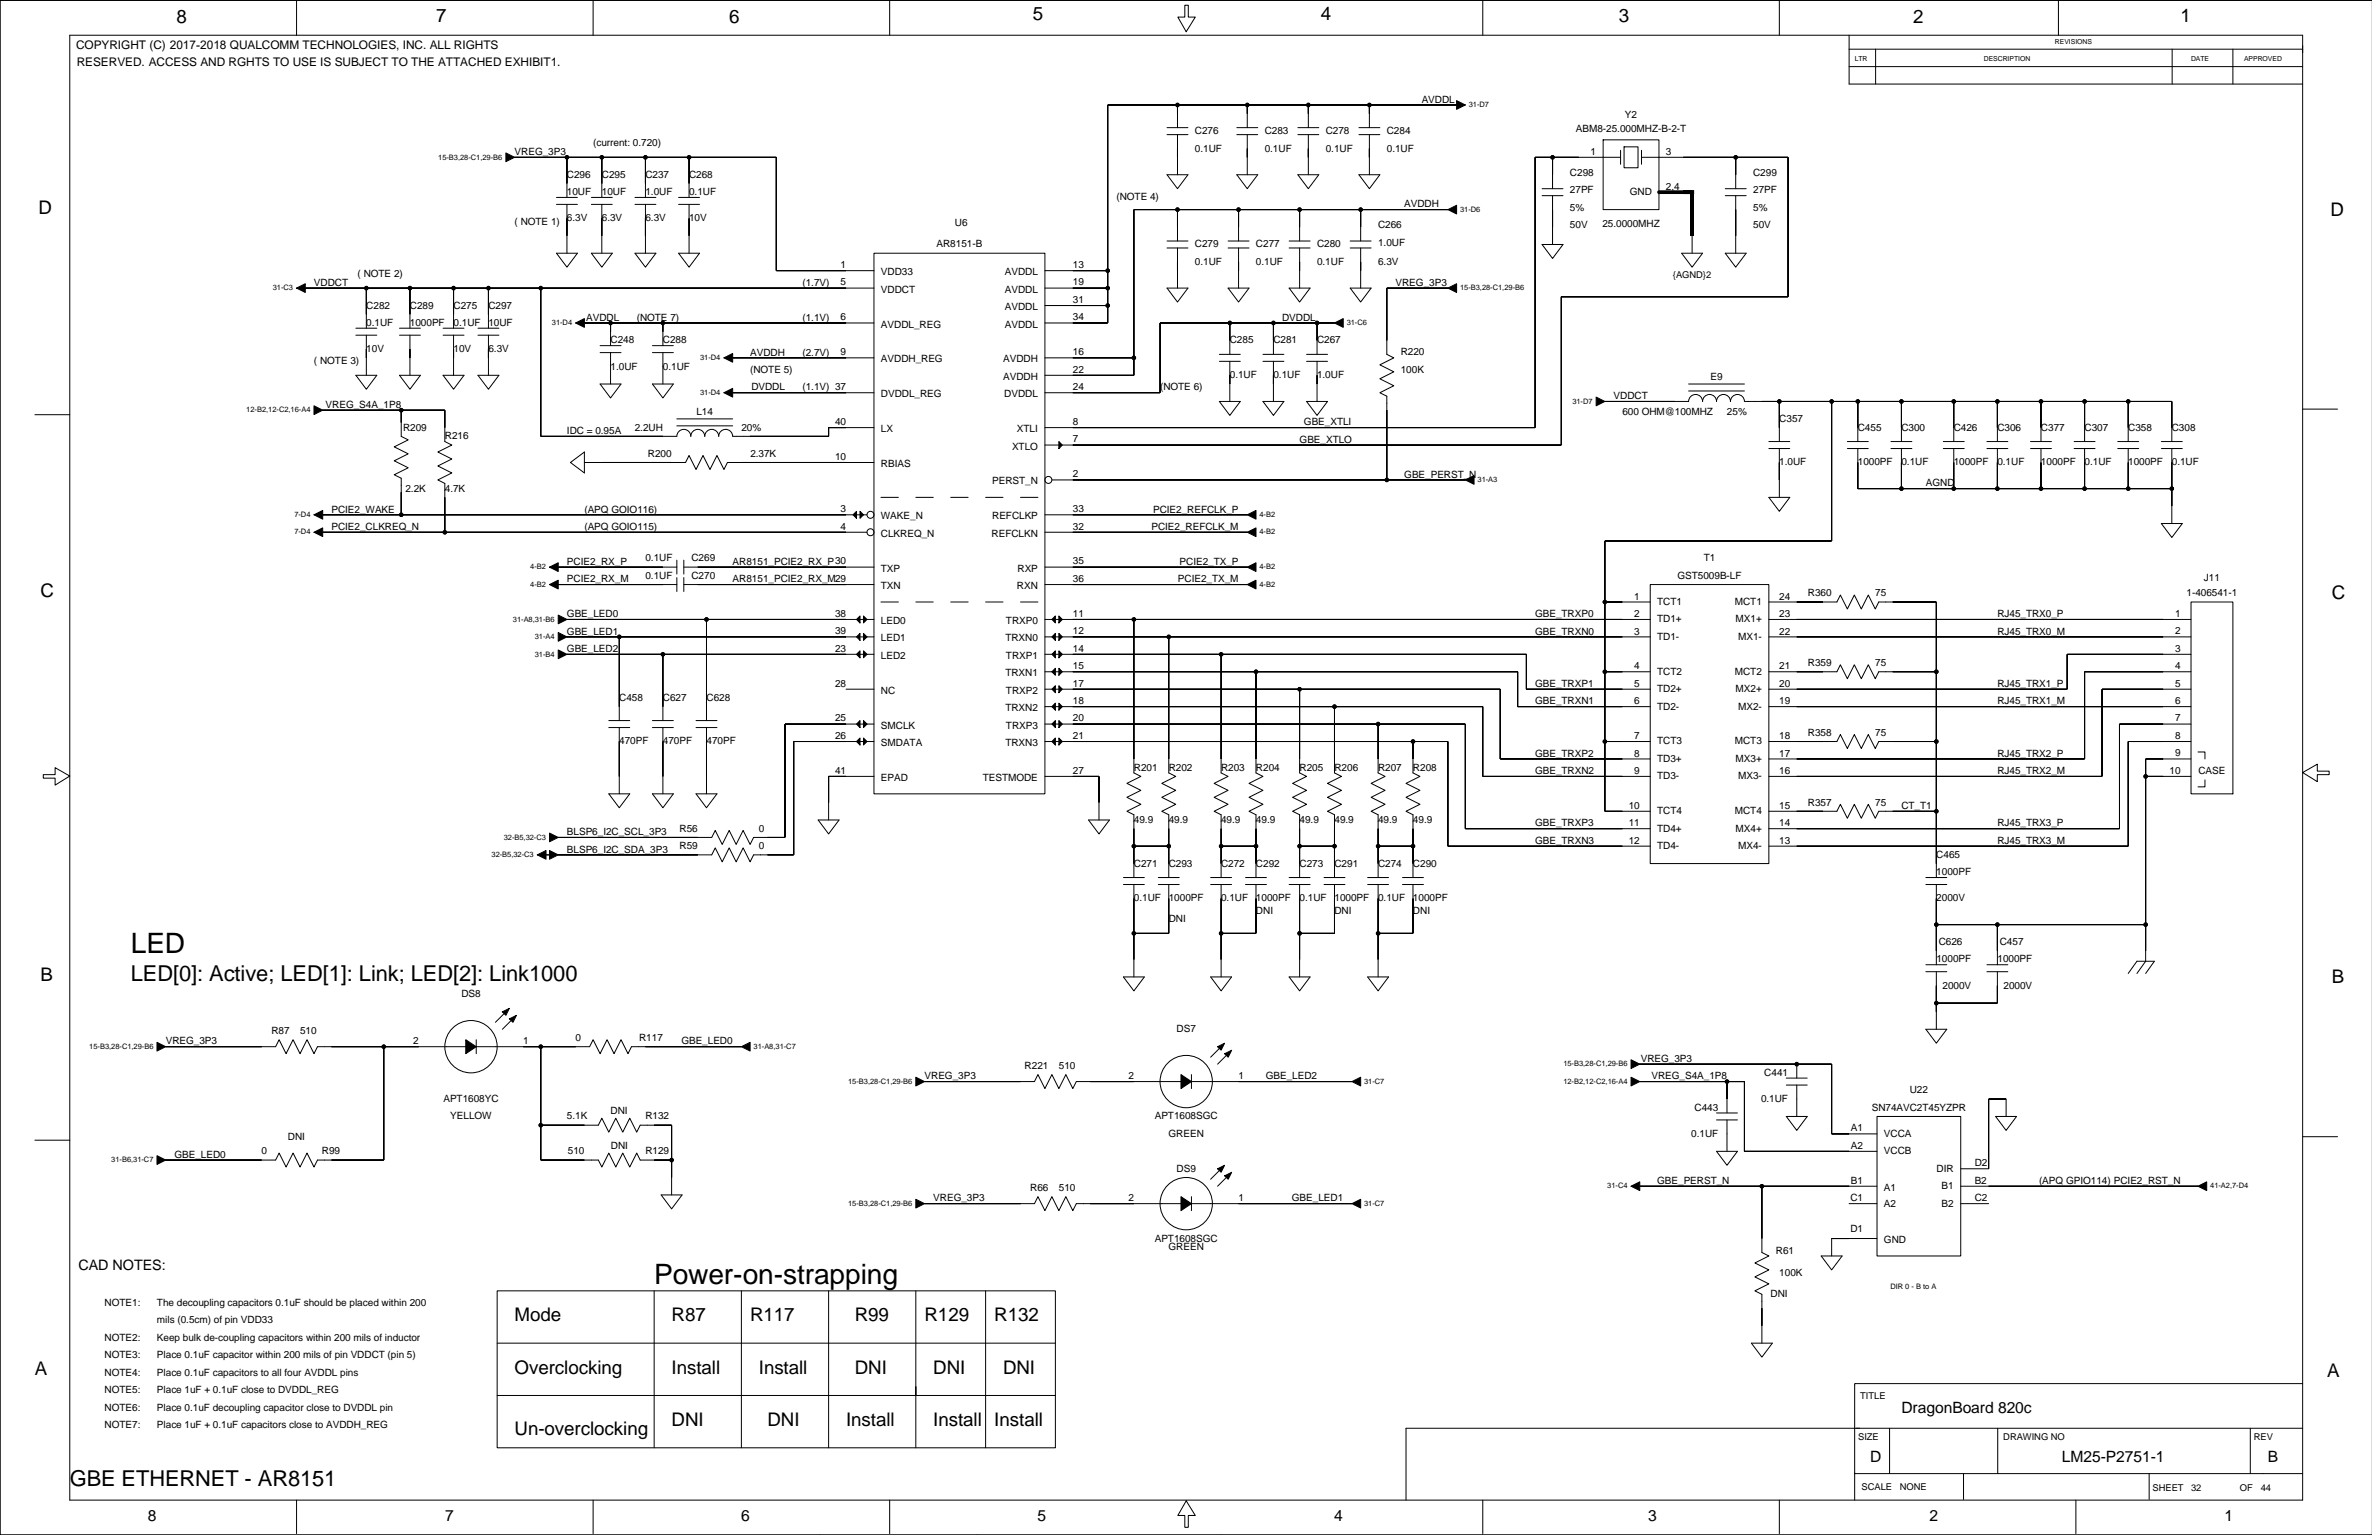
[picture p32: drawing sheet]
<svg xmlns="http://www.w3.org/2000/svg" width="863mm" height="559mm" viewBox="0 0 863 559" stroke-linecap="round" stroke-linejoin="round" font-family="sans-serif">
<defs><g id="words">
<g font-size="10.2">
<text x="47.6" y="347">LED</text>
<text x="238.1" y="467.6">Power-on-strapping</text>
</g>
<g font-size="8">
<text x="47.6" y="357">LED[0]: Active; LED[1]: Link; LED[2]: Link1000</text>
<text x="25.4" y="541.1">GBE ETHERNET - AR8151</text>
</g>
<g font-size="6.8">
<text x="64.2" y="8.2">8</text>
<text x="158.7" y="8">7</text>
<text x="265.4" y="8.2">6</text>
<text x="375.8" y="7.5">5</text>
<text x="480.7" y="7.5">4</text>
<text x="589.1" y="8">3</text>
<text x="696.3" y="8.2">2</text>
<text x="793.6" y="8">1</text>
<text x="14" y="77.8">D</text>
<text x="848.2" y="78.6">D</text>
<text x="14.7" y="217.5">C</text>
<text x="848.7" y="218.2">C</text>
<text x="14.7" y="357.1">B</text>
<text x="848.7" y="357.9">B</text>
<text x="187.3" y="481.1">Mode</text>
<text x="244.4" y="481.1">R87</text>
<text x="273" y="481.1">R117</text>
<text x="311.1" y="481.1">R99</text>
<text x="336.5" y="481.1">R129</text>
<text x="361.9" y="481.1">R132</text>
<text x="12.7" y="500.6">A</text>
<text x="187.3" y="500.1">Overclocking</text>
<text x="244.4" y="500.1">Install</text>
<text x="276.2" y="500.1">Install</text>
<text x="311.1" y="500.1">DNI</text>
<text x="339.6" y="500.1">DNI</text>
<text x="365" y="500.1">DNI</text>
<text x="846.9" y="501.4">A</text>
<text x="244.4" y="519.2">DNI</text>
<text x="279.3" y="519.2">DNI</text>
<text x="307.9" y="519.2">Install</text>
<text x="339.6" y="519.2">Install Install</text>
<text x="187.3" y="522.3">Un-overclocking</text>
</g>
<g font-size="5.7">
<text x="692" y="514.3">DragonBoard 820c</text>
<text x="680.6" y="532.1">D</text>
<text x="750.4" y="532.1">LM25-P2751-1</text>
<text x="825.3" y="532.1">B</text>
<text x="53.8" y="553.7">8</text>
<text x="162" y="553.7">7</text>
<text x="269.7" y="553.7">6</text>
<text x="377.6" y="553.7">5</text>
<text x="485.5" y="553.7">4</text>
<text x="599.8" y="553.7">3</text>
<text x="702.1" y="553.7">2</text>
<text x="809.6" y="553.7">1</text>
</g>
<text font-size="5.2" x="28.6" y="462.4">CAD NOTES:</text>
<g font-size="4.3">
<text x="27.7" y="18">COPYRIGHT (C) 2017-2018 QUALCOMM TECHNOLOGIES, INC. ALL RIGHTS</text>
<text x="27.9" y="24.1">RESERVED. ACCESS AND RGHTS TO USE IS SUBJECT TO THE ATTACHED EXHIBIT1.</text>
</g>
<g font-size="3.6">
<text x="517.4" y="37.4">AVDDL</text>
<text x="591.4" y="43.1">Y2</text>
<text x="215.9" y="53.3">(current: 0.720)</text>
<text x="434.9" y="48.8">C276</text>
<text x="460.3" y="48.8">C283</text>
<text x="482.5" y="48.8">C278</text>
<text x="504.7" y="48.8">C284</text>
<text x="573.5" y="48.2">ABM8-25.000MHZ-B-2-T</text>
<text x="187.3" y="56.4">VREG_3P3</text>
<text x="434.9" y="55.2">0.1UF</text>
<text x="460.3" y="55.2">0.1UF</text>
<text x="482.5" y="55.2">0.1UF</text>
<text x="504.7" y="55.2">0.1UF</text>
<text x="578.9" y="56.4">1</text>
<text x="606.3" y="56.4">3</text>
<text x="206.3" y="64.7">C296</text>
<text x="219" y="64.7">C295</text>
<text x="234.9" y="64.7">C237</text>
<text x="250.8" y="64.7">C268</text>
<text x="571.4" y="64">C298</text>
<text x="638" y="64">C299</text>
<text x="206.3" y="71">10UF</text>
<text x="219" y="71">10UF</text>
<text x="234.9" y="71">1.0UF</text>
<text x="250.8" y="71">0.1UF</text>
<text x="571.4" y="70.3">27PF</text>
<text x="593.2" y="71">GND</text>
<text x="606.3" y="69">2,4</text>
<text x="638" y="70.3">27PF</text>
<text x="406.3" y="72.9">(NOTE 4)</text>
<text x="511.1" y="75.5">AVDDH</text>
<text x="571.4" y="76.7">5%</text>
<text x="638" y="76.7">5%</text>
<text x="187.3" y="81.8">( NOTE 1)</text>
<text x="206.3" y="80.6">6.3V</text>
<text x="219" y="80.6">6.3V</text>
<text x="234.9" y="80.6">6.3V</text>
<text x="250.8" y="80.6">10V</text>
<text x="347.5" y="82.4">U6</text>
<text x="501.5" y="83">C266</text>
<text x="571.4" y="83">50V</text>
<text x="583.1" y="82.5">25.0000MHZ</text>
<text x="638" y="83">50V</text>
<text x="501.5" y="89.4">1.0UF</text>
<text x="340.8" y="90.1">AR8151-B</text>
<text x="434.9" y="90.1">C279</text>
<text x="457.1" y="90.1">C277</text>
<text x="479.3" y="90.1">C280</text>
<text x="130.1" y="100.9">( NOTE 2)</text>
<text x="305.9" y="97.6">1</text>
<text x="320.6" y="100.2">VDD33</text>
<text x="365.7" y="100.2">AVDDL</text>
<text x="390.4" y="97.6">13</text>
<text x="434.9" y="96.4">0.1UF</text>
<text x="457.1" y="96.4">0.1UF</text>
<text x="479.3" y="96.4">0.1UF</text>
<text x="501.5" y="96.4">6.3V</text>
<text x="114.3" y="104.1">VDDCT</text>
<text x="292" y="104.1">(1.7V)</text>
<text x="305.9" y="103.9">5</text>
<text x="320.6" y="106.5">VDDCT</text>
<text x="365.7" y="106.5">AVDDL</text>
<text x="390.4" y="103.9">19</text>
<text x="507.9" y="104.1">VREG_3P3</text>
<text x="133.3" y="112.3">C282</text>
<text x="149.2" y="112.3">C289</text>
<text x="165.1" y="112.3">C275</text>
<text x="177.8" y="112.3">C297</text>
<text x="365.7" y="112.9">AVDDL</text>
<text x="390.4" y="110.3">31</text>
<text x="133.3" y="118.7">0.1UF</text>
<text x="149.2" y="118.7">1000PF</text>
<text x="165.1" y="118.7">0.1UF</text>
<text x="177.8" y="118.7">10UF</text>
<text x="213.3" y="116.7">AVDDL</text>
<text x="231.7" y="116.7">(NOTE 7)</text>
<text x="292" y="116.7">(1.1V)</text>
<text x="305.9" y="116.6">6</text>
<text x="320.6" y="119.2">AVDDL_REG</text>
<text x="365.7" y="119.2">AVDDL</text>
<text x="390.4" y="116.6">34</text>
<text x="466.6" y="116.7">DVDDL</text>
<text x="222.2" y="125">C248</text>
<text x="241.2" y="125">C288</text>
<text x="447.6" y="125">C285</text>
<text x="463.4" y="125">C281</text>
<text x="479.3" y="125">C267</text>
<text x="133.3" y="128.2">10V</text>
<text x="165.1" y="128.2">10V</text>
<text x="177.8" y="128.2">6.3V</text>
<text x="273" y="129.4">AVDDH</text>
<text x="292" y="129.4">(2.7V)</text>
<text x="305.9" y="129.3">9</text>
<text x="320.6" y="131.9">AVDDH_REG</text>
<text x="365.1" y="131.9">AVDDH</text>
<text x="390.4" y="129.3">16</text>
<text x="509.8" y="129.4">R220</text>
<text x="114.3" y="132.6">( NOTE 3)</text>
<text x="222.2" y="134.5">1.0UF</text>
<text x="241.2" y="134.5">0.1UF</text>
<text x="273" y="135.8">(NOTE 5)</text>
<text x="390.4" y="135.7">22</text>
<text x="447.6" y="137.7">0.1UF</text>
<text x="463.4" y="137.7">0.1UF</text>
<text x="479.3" y="137.7">1.0UF</text>
<text x="509.8" y="135.7">100K</text>
<text x="273.4" y="142.1">DVDDL</text>
<text x="292" y="142.1">(1.1V) 37</text>
<text x="365.1" y="138.3">AVDDH</text>
<text x="390.4" y="142">24</text>
<text x="422.2" y="142.1">(NOTE 6)</text>
<text x="622.5" y="138.3">E9</text>
<text x="118.5" y="148.5">VREG_S4A_1P8</text>
<text x="320.6" y="144.6">DVDDL_REG</text>
<text x="365.5" y="144.6">DVDDL</text>
<text x="587.2" y="145.3">VDDCT</text>
<text x="253.5" y="151">L14</text>
<text x="303.9" y="154.7">40</text>
<text x="390.4" y="154.7">8</text>
<text x="474.6" y="154.8">GBE_XTLI</text>
<text x="590.4" y="151">600 OHM@100MHZ</text>
<text x="628.5" y="151">25%</text>
<text x="647.6" y="153.6">C357</text>
<text x="146.7" y="157.1">R209</text>
<text x="161.9" y="159.9">R216</text>
<text x="206.3" y="158">IDC = 0.95A</text>
<text x="231" y="156.8">2.2UH</text>
<text x="269.8" y="156.8">20%</text>
<text x="320.6" y="157.3">LX</text>
<text x="370.1" y="157.3">XTLI</text>
<text x="390.4" y="161.1">7</text>
<text x="473" y="161.2">GBE_XTLO</text>
<text x="676.1" y="156.8">C455</text>
<text x="692" y="156.8">C300</text>
<text x="711" y="156.8">C426</text>
<text x="726.9" y="156.8">C306</text>
<text x="742.8" y="156.8">C377</text>
<text x="758.7" y="156.8">C307</text>
<text x="774.5" y="156.8">C358</text>
<text x="790.4" y="156.8">C308</text>
<text x="235.8" y="166.3">R200</text>
<text x="273.1" y="166.3">2.37K</text>
<text x="303.9" y="167.4">10</text>
<text x="368.3" y="163.7">XTLO</text>
<text x="320.6" y="170">RBIAS</text>
<text x="390.4" y="173.8">2</text>
<text x="511.1" y="173.9">GBE_PERST_N</text>
<text x="647.6" y="169.4">1.0UF</text>
<text x="676.1" y="169.4">1000PF</text>
<text x="692" y="169.4">0.1UF</text>
<text x="711" y="169.4">1000PF</text>
<text x="726.9" y="169.4">0.1UF</text>
<text x="742.8" y="169.4">1000PF</text>
<text x="758.7" y="169.4">0.1UF</text>
<text x="774.5" y="169.4">1000PF</text>
<text x="790.4" y="169.4">0.1UF</text>
<text x="147.6" y="179.2">2.2K</text>
<text x="161.9" y="179">4.7K</text>
<text x="361.1" y="176.4">PERST_N</text>
<text x="700.9" y="177.1">AGND</text>
<text x="120.6" y="186.6">PCIE2_WAKE</text>
<text x="212.7" y="186.6">(APQ GOIO116)</text>
<text x="305.9" y="186.5">3</text>
<text x="320.6" y="189.1">WAKE_N</text>
<text x="361.1" y="189.1">REFCLKP</text>
<text x="390.4" y="186.5">33</text>
<text x="419.6" y="186.6">PCIE2_REFCLK_P</text>
<text x="120.6" y="192.9">PCIE2_CLKREQ_N</text>
<text x="212.7" y="192.9">(APQ GOIO115)</text>
<text x="305.9" y="192.8">4</text>
<text x="320.6" y="195.4">CLKREQ_N</text>
<text x="360.9" y="195.4">REFCLKN</text>
<text x="390.4" y="192.8">32</text>
<text x="419" y="192.9">PCIE2_REFCLK_M</text>
<text x="206.3" y="205.6">PCIE2_RX_P</text>
<text x="234.9" y="204.4">0.1UF</text>
<text x="251.7" y="204.4">C269</text>
<text x="266.6" y="205.6">AR8151_PCIE2_RX_P30</text>
<text x="320.6" y="208.1">TXP</text>
<text x="370.3" y="208.1">RXP</text>
<text x="390.4" y="205.5">35</text>
<text x="429.3" y="205.6">PCIE2_TX_P</text>
<text x="620.1" y="204.4">T1</text>
<text x="206.3" y="212">PCIE2_RX_M</text>
<text x="234.9" y="210.7">0.1UF</text>
<text x="251.7" y="210.7">C270</text>
<text x="266.6" y="212">AR8151_PCIE2_RX_M29</text>
<text x="320.6" y="214.5">TXN</text>
<text x="370.1" y="214.5">RXN</text>
<text x="390.4" y="211.8">36</text>
<text x="428.7" y="212">PCIE2_TX_M</text>
<text x="610.5" y="210.7">GST5009B-LF</text>
<text x="802.1" y="211.3">J11</text>
<text x="594.8" y="218.3">1</text>
<text x="603.1" y="220.2">TCT1</text>
<text x="631.4" y="220.2">MCT1</text>
<text x="647.6" y="218.3">24</text>
<text x="658" y="217.1">R360</text>
<text x="682.5" y="217.1">75</text>
<text x="795.7" y="217">1-406541-1</text>
<text x="206.3" y="224.7">GBE_LED0</text>
<text x="303.9" y="224.5">38</text>
<text x="320.6" y="227.2">LED0</text>
<text x="366.1" y="227.2">TRXP0</text>
<text x="390.4" y="224.5">11</text>
<text x="558.7" y="224.7">GBE_TRXP0</text>
<text x="594.8" y="224.7">2</text>
<text x="603.1" y="226.6">TD1+</text>
<text x="631.7" y="226.6">MX1+</text>
<text x="647.6" y="224.7">23</text>
<text x="726.9" y="224.7">RJ45_TRX0_P</text>
<text x="791.6" y="224.5">1</text>
<text x="206.3" y="231">GBE_LED1</text>
<text x="303.9" y="230.9">39</text>
<text x="320.6" y="233.5">LED1</text>
<text x="365.9" y="233.5">TRXN0</text>
<text x="390.4" y="230.9">12</text>
<text x="558.7" y="231">GBE_TRXN0</text>
<text x="594.8" y="231">3</text>
<text x="603.1" y="232.9">TD1-</text>
<text x="632.6" y="232.9">MX1-</text>
<text x="647.6" y="231">22</text>
<text x="726.9" y="231">RJ45_TRX0_M</text>
<text x="791.6" y="230.9">2</text>
<text x="206.3" y="237.4">GBE_LED2</text>
<text x="303.9" y="237.2">23</text>
<text x="320.6" y="239.9">LED2</text>
<text x="366.1" y="239.9">TRXP1</text>
<text x="390.4" y="237.2">14</text>
<text x="791.6" y="237.2">3</text>
<text x="390.4" y="243.6">15</text>
<text x="594.8" y="243.7">4</text>
<text x="603.1" y="245.6">TCT2</text>
<text x="631.4" y="245.6">MCT2</text>
<text x="647.6" y="243.7">21</text>
<text x="658" y="242.5">R359</text>
<text x="682.5" y="242.5">75</text>
<text x="791.6" y="243.6">4</text>
<text x="303.9" y="249.9">28</text>
<text x="365.9" y="246.2">TRXN1</text>
<text x="390.4" y="249.9">17</text>
<text x="558.7" y="250.1">GBE_TRXP1</text>
<text x="594.8" y="250.1">5</text>
<text x="603.1" y="252">TD2+</text>
<text x="631.7" y="252">MX2+</text>
<text x="647.6" y="250.1">20</text>
<text x="726.9" y="250.1">RJ45_TRX1_P</text>
<text x="791.6" y="249.9">5</text>
<text x="225.4" y="255.2">C458</text>
<text x="241.2" y="255.2">C627</text>
<text x="257.1" y="255.2">C628</text>
<text x="320.6" y="252.6">NC</text>
<text x="366.1" y="252.6">TRXP2</text>
<text x="390.4" y="256.3">18</text>
<text x="558.7" y="256.4">GBE_TRXN1</text>
<text x="594.8" y="256.4">6</text>
<text x="647.6" y="256.4">19</text>
<text x="726.9" y="256.4">RJ45_TRX1_M</text>
<text x="791.6" y="256.3">6</text>
<text x="303.9" y="262.6">25</text>
<text x="365.9" y="258.9">TRXN2</text>
<text x="390.4" y="262.6">20</text>
<text x="603.1" y="258.3">TD2-</text>
<text x="632.6" y="258.3">MX2-</text>
<text x="791.6" y="262.6">7</text>
<text x="303.9" y="269">26</text>
<text x="320.6" y="265.2">SMCLK</text>
<text x="366.1" y="265.2">TRXP3</text>
<text x="390.4" y="269">21</text>
<text x="594.8" y="269.1">7</text>
<text x="647.6" y="269.1">18</text>
<text x="658" y="267.9">R358</text>
<text x="682.5" y="267.9">75</text>
<text x="791.6" y="269">8</text>
<text x="225.4" y="271">470PF</text>
<text x="241.2" y="271">470PF</text>
<text x="257.1" y="271">470PF</text>
<text x="320.6" y="271.6">SMDATA</text>
<text x="365.9" y="271.6">TRXN3</text>
<text x="558.7" y="275.5">GBE_TRXP2</text>
<text x="594.8" y="275.5">8</text>
<text x="603.1" y="271">TCT3</text>
<text x="631.4" y="271">MCT3</text>
<text x="647.6" y="275.5">17</text>
<text x="726.9" y="275.5">RJ45_TRX2_P</text>
<text x="791.6" y="275.3">9</text>
<text x="303.9" y="281.7">41</text>
<text x="390.4" y="281.7">27</text>
<text x="412.7" y="280.5">R201</text>
<text x="425.4" y="280.5">R202</text>
<text x="444.4" y="280.5">R203</text>
<text x="457.1" y="280.5">R204</text>
<text x="473" y="280.5">R205</text>
<text x="485.7" y="280.5">R206</text>
<text x="501.5" y="280.5">R207</text>
<text x="514.2" y="280.5">R208</text>
<text x="558.7" y="281.8">GBE_TRXN2</text>
<text x="594.8" y="281.8">9</text>
<text x="603.1" y="277.4">TD3+</text>
<text x="631.7" y="277.4">MX3+</text>
<text x="647.6" y="281.8">16</text>
<text x="726.9" y="281.8">RJ45_TRX2_M</text>
<text x="789.5" y="281.7">10</text>
<text x="800.1" y="281.8">CASE</text>
<text x="320.6" y="284.3">EPAD</text>
<text x="357.7" y="284.3">TESTMODE</text>
<text x="603.1" y="283.7">TD3-</text>
<text x="632.6" y="283.7">MX3-</text>
<text x="658" y="293.2">R357</text>
<text x="682.5" y="293.2">75</text>
<text x="412.7" y="299.6">49.9</text>
<text x="425.4" y="299.6">49.9</text>
<text x="444.4" y="299.6">49.9</text>
<text x="457.1" y="299.6">49.9</text>
<text x="473" y="299.6">49.9</text>
<text x="485.7" y="299.6">49.9</text>
<text x="501.5" y="299.6">49.9</text>
<text x="514.2" y="299.6">49.9</text>
<text x="592.7" y="294.5">10</text>
<text x="603.1" y="296.4">TCT4</text>
<text x="631.4" y="296.4">MCT4</text>
<text x="647.6" y="294.5">15</text>
<text x="692" y="294.5">CT_T1</text>
<text x="206.3" y="304">BLSP6_I2C_SCL_3P3</text>
<text x="247.3" y="302.8">R56</text>
<text x="276.2" y="302.8">0</text>
<text x="558.7" y="300.9">GBE_TRXP3</text>
<text x="592.7" y="300.9">11</text>
<text x="603.1" y="302.8">TD4+</text>
<text x="631.7" y="302.8">MX4+</text>
<text x="647.6" y="300.9">14</text>
<text x="726.9" y="300.9">RJ45_TRX3_P</text>
<text x="206.3" y="310.4">BLSP6_I2C_SDA_3P3</text>
<text x="247.3" y="309.1">R59</text>
<text x="276.2" y="309.1">0</text>
<text x="558.7" y="307.2">GBE_TRXN3</text>
<text x="592.7" y="307.2">12</text>
<text x="603.1" y="309.1">TD4-</text>
<text x="632.6" y="309.1">MX4-</text>
<text x="647.6" y="307.2">13</text>
<text x="726.9" y="307.2">RJ45_TRX3_M</text>
<text x="412.7" y="315.5">C271</text>
<text x="425.4" y="315.5">C293</text>
<text x="444.4" y="315.5">C272</text>
<text x="457.1" y="315.5">C292</text>
<text x="473" y="315.5">C273</text>
<text x="485.7" y="315.5">C291</text>
<text x="501.5" y="315.5">C274</text>
<text x="514.2" y="315.5">C290</text>
<text x="704.7" y="312.3">C465</text>
<text x="704.7" y="318.6">1000PF</text>
<text x="412.7" y="328.2">0.1UF</text>
<text x="425.4" y="328.2">1000PF</text>
<text x="444.4" y="328.2">0.1UF</text>
<text x="457.1" y="328.2">1000PF</text>
<text x="473" y="328.2">0.1UF</text>
<text x="485.7" y="328.2">1000PF</text>
<text x="501.5" y="328.2">0.1UF</text>
<text x="514.2" y="328.2">1000PF</text>
<text x="704.7" y="328.2">2000V</text>
<text x="425.4" y="335.8">DNI</text>
<text x="457.1" y="332.6">DNI</text>
<text x="485.7" y="332.6">DNI</text>
<text x="514.2" y="332.6">DNI</text>
<text x="705.6" y="344">C626</text>
<text x="727.8" y="344">C457</text>
<text x="704.7" y="350.4">1000PF</text>
<text x="727" y="350.4">1000PF</text>
<text x="706.9" y="359.9">2000V</text>
<text x="729.2" y="359.9">2000V</text>
<text x="167.9" y="363.1">DS8</text>
<text x="98.8" y="376.3">R87</text>
<text x="109.2" y="376.3">510</text>
<text x="428.2" y="375.8">DS7</text>
<text x="60.3" y="380.2">VREG_3P3</text>
<text x="150.4" y="380.2">2</text>
<text x="190.5" y="380.2">1</text>
<text x="209.5" y="379">0</text>
<text x="232.6" y="379">R117</text>
<text x="248" y="380.2">GBE_LED0</text>
<text x="372.9" y="389">R221</text>
<text x="385.4" y="389">510</text>
<text x="597.1" y="386.6">VREG_3P3</text>
<text x="336.5" y="392.9">VREG_3P3</text>
<text x="410.6" y="392.9">2</text>
<text x="450.7" y="392.9">1</text>
<text x="460.6" y="392.9">GBE_LED2</text>
<text x="601" y="392.9">VREG_S4A_1P8</text>
<text x="642.1" y="391.6">C441</text>
<text x="161.4" y="401.2">APT1608YC</text>
<text x="640.9" y="401.2">0.1UF</text>
<text x="695" y="398">U22</text>
<text x="163.9" y="407.5">YELLOW</text>
<text x="206.3" y="407.5">5.1K</text>
<text x="222.2" y="405.6">DNI</text>
<text x="234.9" y="407.5">R132</text>
<text x="420.3" y="407.5">APT1608SGC</text>
<text x="616.7" y="404.3">C443</text>
<text x="681.2" y="404.3">SN74AVC2T45YZPR</text>
<text x="425.3" y="413.9">GREEN</text>
<text x="615.5" y="413.9">0.1UF</text>
<text x="673.6" y="411.8">A1</text>
<text x="685.6" y="413.9">VCCA</text>
<text x="104.8" y="415.1">DNI</text>
<text x="222.3" y="418.3">DNI</text>
<text x="673.6" y="418.2">A2</text>
<text x="63.5" y="421.5">GBE_LED0</text>
<text x="95.2" y="420.2">0</text>
<text x="117.2" y="420.2">R99</text>
<text x="206.6" y="420.2">510</text>
<text x="234.9" y="420.2">R129</text>
<text x="685.6" y="420.2">VCCB</text>
<text x="718.7" y="424.5">D2</text>
<text x="428.2" y="426.6">DS9</text>
<text x="603.1" y="431">GBE_PERST_N</text>
<text x="673.6" y="430.9">B1</text>
<text x="704.8" y="426.6">DIR</text>
<text x="718.7" y="430.9">B2</text>
<text x="742.1" y="431">(APQ GPIO114) PCIE2_RST_N</text>
<text x="339.6" y="437.3">VREG_3P3</text>
<text x="374.9" y="433.5">R66</text>
<text x="385.4" y="433.5">510</text>
<text x="410.6" y="437.3">2</text>
<text x="450.7" y="437.3">1</text>
<text x="470.2" y="437.3">GBE_LED1</text>
<text x="673.4" y="437.2">C1</text>
<text x="685.6" y="433.5">A1</text>
<text x="706.6" y="432.9">B1</text>
<text x="718.7" y="437.2">C2</text>
<text x="685.6" y="439.3">A2</text>
<text x="706.6" y="439.3">B2</text>
<text x="673.4" y="448.6">D1</text>
<text x="420.3" y="452">APT1608SGC</text>
<text x="425.3" y="455.1">GREEN</text>
<text x="685.6" y="452.5">GND</text>
<text x="646.3" y="456.3">R61</text>
<text x="647.6" y="464.7">100K</text>
<text x="644.4" y="472.3">DNI</text>
<text x="38.1" y="475.4">NOTE1:</text>
<text x="57.1" y="475.4">The decoupling capacitors 0.1uF should be placed within 200</text>
<text x="57.1" y="481.8">mils (0.5cm) of pin VDD33</text>
<text x="38.1" y="488.1">NOTE2:</text>
<text x="57.1" y="488.1">Keep bulk de-coupling capacitors within 200 mils of inductor</text>
<text x="38.1" y="494.5">NOTE3:</text>
<text x="57.1" y="494.5">Place 0.1uF capacitor within 200 mils of pin VDDCT (pin 5)</text>
<text x="38.1" y="500.8">NOTE4:</text>
<text x="57.1" y="500.8">Place 0.1uF capacitors to all four AVDDL pins</text>
<text x="38.1" y="507.2">NOTE5:</text>
<text x="57.1" y="507.2">Place 1uF + 0.1uF close to DVDDL_REG</text>
<text x="38.1" y="513.5">NOTE6:</text>
<text x="57.1" y="513.5">Place 0.1uF decoupling capacitor close to DVDDL pin</text>
<text x="38.1" y="519.9">NOTE7:</text>
<text x="57.1" y="519.9">Place 1uF + 0.1uF capacitors close to AVDDH_REG</text>
</g>
<g font-size="3.4">
<text x="608.8" y="101.4">{AGND}2</text>
<text x="677" y="509.3">TITLE</text>
<text x="676.2" y="524.3">SIZE</text>
<text x="729.1" y="524.3">DRAWING NO</text>
<text x="820.2" y="524.3">REV</text>
<text x="677.5" y="542.6">SCALE</text>
<text x="691.4" y="542.6">NONE</text>
<text x="783.4" y="542.8">SHEET</text>
<text x="797.4" y="542.8">32</text>
<text x="815.2" y="542.8">OF</text>
<text x="822.8" y="542.8">44</text>
</g>
<g font-size="2.7">
<text x="534.5" y="39">31-D7</text>
<text x="159.5" y="58.1">15-B3,28-C1,29-B6</text>
<text x="531.4" y="77.1">31-D6</text>
<text x="99.3" y="105.7">31-C3</text>
<text x="531.4" y="105.7">15-B3,28-C1,29-B6</text>
<text x="200.8" y="118.4">31-D4</text>
<text x="490.1" y="118.4">31-C6</text>
<text x="254.8" y="131.1">31-D4</text>
<text x="254.8" y="143.8">31-D4</text>
<text x="572.2" y="147">31-D7</text>
<text x="89.6" y="150.1">12-B2,12-C2,16-A4</text>
<text x="537.7" y="175.5">31-A3</text>
<text x="107.1" y="188.2">7-D4</text>
<text x="458.4" y="188.2">4-B2</text>
<text x="107.1" y="194.6">7-D4</text>
<text x="458.4" y="194.6">4-B2</text>
<text x="193" y="207.3">4-B2</text>
<text x="458.4" y="207.3">4-B2</text>
<text x="193" y="213.6">4-B2</text>
<text x="458.4" y="213.6">4-B2</text>
<text x="186.7" y="226.3">31-A8,31-B6</text>
<text x="194.7" y="232.7">31-A4</text>
<text x="194.7" y="239">31-B4</text>
<text x="183.3" y="305.7">32-B5,32-C3</text>
<text x="178.9" y="312">32-B5,32-C3</text>
<text x="32.5" y="381.9">15-B3,28-C1,29-B6</text>
<text x="274.3" y="381.9">31-A8,31-C7</text>
<text x="569" y="388.2">15-B3,28-C1,29-B6</text>
<text x="308.7" y="394.6">15-B3,28-C1,29-B6</text>
<text x="496.5" y="394.6">31-C7</text>
<text x="569" y="394.6">12-B2,12-C2,16-A4</text>
<text x="40.5" y="423.1">31-B6,31-C7</text>
<text x="584.9" y="432.6">31-C4</text>
<text x="804.4" y="432.6">41-A2,7-D4</text>
<text x="308.7" y="439">15-B3,28-C1,29-B6</text>
<text x="496.5" y="439">31-C7</text>
<text x="688" y="469.3">DIR 0 - B to A</text>
</g>
<g font-size="2.5">
<text x="747.9" y="16.1">REVISIONS</text>
<text x="675" y="22.2">LTR</text>
<text x="722" y="22.2">DESCRIPTION</text>
<text x="797.4" y="22.2">DATE</text>
<text x="816.7" y="22.2">APPROVED</text>
</g>
</g></defs>
<g fill="none" stroke="#000" stroke-width=".36">
<path d="M0 .1h863.3h-863.3v558.7zM25.4 12.8h812.6v533.3h-812.6zM107.9 .1v12.7M215.9 .1v12.7M323.8 .1v12.7M431.2 1.9h1.3v4.3h2.5l-3.3 5.4-3-5.4h2.5zM539.6 .1v12.7M647.6 .1v12.7M672.9 12.8v17.8h165.1M672.9 17.9h165.1M682.6 17.9v12.7M749.1 .1v12.7"/>
<path d="M790.5 17.9v12.7M812.6 17.9v12.7M428.5 38.2v8.3M453.9 38.2v8.3M476.1 38.2v8.3M498.4 38.2v8.3M530.1 38.2h.1M530.1 38.2h-127v79.4h-22.8M672.9 24.3h165.1M187.3 57.3h95.2v41.2h35.6M187.3 57.3h.1M206.3 57.3v14.6"/>
<path d="M219 57.3v14.6M234.9 57.3v14.6M250.8 57.3v14.6M424.7 49h7.6M424.7 46.5h7.6M428.5 49v14.6M450.1 49h7.6M450.1 46.5h7.6M453.9 49v14.6M472.3 49h7.7M472.3 46.5h7.7M476.1 49v14.6"/>
<path d="M494.6 49h7.6M494.6 46.5h7.6M498.4 49v14.6M565 57.3v11.4M583.4 50.9h20.3v25.4h-20.3zM589.8 54.7v5.1M589.8 57.3h-31.1v98.4h-178.4M591.1 53.5h5v7.6h-5zM597.4 54.7v5.1M597.4 57.3h53.3v50.8h-82.5v53.9h-187.9M631.7 57.3v11.4M202.5 74.4h7.6"/>
<path d="M202.5 71.9h7.6M206.3 74.4v17.8M215.2 74.4h7.6M215.2 71.9h7.6M219 74.4v17.8M231.1 74.4h7.6M231.1 71.9h7.6M234.9 74.4v17.8M247 74.4h7.6M247 71.9h7.6M250.8 74.4v17.8M424.7 63.6h7.6l-3.8 5.1z"/>
<path d="M428.5 76.3v11.4M450.1 63.6h7.6l-3.8 5.1zM450.7 76.3v11.4M472.3 63.6h7.7l-3.9 5.1zM473 76.3v11.4M494.6 63.6h7.6l-3.8 5.1zM495.2 76.3v11.4M526.9 76.3h.1M526.9 76.3h-114.2v60.3h-32.4M561.2 71.2h7.6M561.2 68.7h7.6M565 71.2v17.8"/>
<path d="M627.9 71.2h7.6M627.9 68.7h7.6M631.7 71.2v21M202.5 92.2h7.6l-3.8 5.1zM215.2 92.2h7.6l-3.8 5.1zM231.1 92.2h7.6l-3.8 5.1zM247 92.2h7.6l-3.8 5.1zM318.1 92.2h62.2v196.8h-62.2zM380.3 98.5h22.8M424.7 90.3h7.6M424.7 87.7h7.6M428.5 90.3v14.6"/>
<path d="M446.9 90.3h7.7M446.9 87.7h7.7M450.7 90.3v14.6M469.2 90.3h7.6M469.2 87.7h7.6M473 90.3v14.6M491.4 90.3h7.6M491.4 87.7h7.6M495.2 90.3v14.6M561.2 89h7.6l-3.8 5.1zM612 92.2h7.6l-3.8 5.1zM615.8 85.8v6.4"/>
<path d="M627.9 92.2h7.6l-3.8 5.1zM111.1 104.9h207M111.1 104.9h.1M129.5 119.5h7.6M133.3 104.9v14.6M145.4 119.5h7.6M149.2 104.9v14.6M161.3 119.5h7.6M165.1 104.9v14.6M174 119.5h7.6M177.8 104.9v14.6M196.8 104.9v53.9h49.5a2.54 2.54 0 0 1 2.6-2.5 2.54 2.54 0 0 1 2.5 2.5 2.54 2.54 0 0 1 2.5-2.5 2.54 2.54 0 0 1 2.6 2.5 2.54 2.54 0 0 1 2.5-2.5 2.54 2.54 0 0 1 2.6 2.5 2.54 2.54 0 0 1 2.5-2.5 2.54 2.54 0 0 1 2.5 2.5h35v-3.1h16.5"/>
<path d="M212.7 117.6h.1M212.7 117.6h105.4M222.2 117.6v8.2M241.2 117.6v8.2M380.3 111.2h22.8M380.3 104.9h22.8M424.7 104.9h7.6l-3.8 5.1zM446.9 104.9h7.7l-3.9 5.1zM447.6 117.6v11.4M463.4 117.6v11.4M469.2 104.9h7.6l-3.8 5.1zM479.3 117.6v11.4"/>
<path d="M485.7 117.6h.1M485.7 117.6h-63.5v25.4h-41.9M491.4 104.9h7.6l-3.8 5.1zM526.9 104.9h.1M526.9 104.9h-22.2v24.1l2.5 1.3-5 2.5 5 2.6-5 2.5 5 2.5-5 2.6 2.5 1.2v30.5M129.5 136.6h7.6l-3.8 5.1zM129.5 122h7.6M133.3 122v14.6M145.4 136.6h7.6l-3.8 5.1zM145.4 122h7.6M149.2 122v14.6M161.3 136.6h7.6l-3.8 5.1z"/>
<path d="M161.3 122h7.6M165.1 122v14.6M174 136.6h7.6l-3.8 5.1zM174 122h7.6M177.8 122v14.6M218.4 139.8h7.6l-3.8 5.1zM218.4 128.4h7.6M218.4 125.8h7.6M222.2 133.4h.1M222.2 128.4v11.4M237.4 139.8h7.7l-3.9 5.1zM237.4 128.4h7.7"/>
<path d="M237.4 125.8h7.7M241.2 133.4h.1M241.2 128.4v11.4M266.6 130.3h.1M266.6 130.3h51.5M380.3 130.3h32.4M443.8 131.5h7.6M443.8 129h7.6M447.6 131.5v14.6M459.6 131.5h7.7M459.6 129h7.7M463.4 131.5v14.6"/>
<path d="M475.5 131.5h7.6M475.5 129h7.6M479.3 131.5v14.6M614.5 139.8h20.4M12.7 151h12.7M117.4 149.3h44.5v11.4l2.5 1.3-5.1 2.6 5.1 2.5-5.1 2.5 5.1 2.6-5.1 2.5 2.6 1.3v17.8M117.4 149.3h.1M146 149.3v9.6l2.6 1.2-5.1 2.6 5.1 2.5-5.1 2.6 5.1 2.5-5.1 2.5 2.5 1.3v13.3M246.3 155h20.3M246.3 152.5h20.3M266.6 143h.1M266.6 143h51.5"/>
<path d="M443.8 146.1h7.6l-3.8 5.1zM459.6 146.1h7.7l-3.9 5.1zM475.5 146.1h7.6l-3.8 5.1zM584.1 146.1h30.4a2.54 2.54 0 0 1 2.6-2.5 2.54 2.54 0 0 1 2.5 2.5 2.54 2.54 0 0 1 2.6-2.5 2.54 2.54 0 0 1 2.5 2.5 2.54 2.54 0 0 1 2.5-2.5 2.54 2.54 0 0 1 2.6 2.5 2.54 2.54 0 0 1 2.5-2.5 2.54 2.54 0 0 1 2.6 2.5h155.5v14.6M584.1 146.1h.1M614.5 142.3h20.4M647.6 146.1v14.6M666.6 146.1v50.8h-82.5v98.4h16.5M676.1 146.1v14.6M692 146.1v14.6M711 146.1v14.6M726.9 146.1v14.6"/>
<path d="M742.8 146.1v14.6M758.7 146.1v14.6M774.5 146.1v14.6M838 148.9h12.7M207.6 168.4l5.1-3.8v7.6zM212.7 168.4h36.8l1.3-2.6 2.5 5.1 2.5-5.1 2.6 5.1 2.5-5.1 2.6 5.1 1.2-2.5h53.4M382.8 174.7h150.5M533.3 174.7h.1M643.7 163.3h7.7M643.7 160.7h7.7M647.6 163.3v17.8M672.3 163.3h7.6"/>
<path d="M672.3 160.7h7.6M676.1 163.3v14.6h114.3M688.2 163.3h7.6M688.2 160.7h7.6M692 163.3v14.6M707.2 163.3h7.6M707.2 160.7h7.6M711 163.3v14.6M723.1 163.3h7.6M723.1 160.7h7.6M726.9 163.3v14.6M739 163.3h7.6"/>
<path d="M739 160.7h7.6M742.8 163.3v14.6M754.8 163.3h7.7M754.8 160.7h7.7M758.7 163.3v14.6M770.7 163.3h7.6M770.7 160.7h7.6M774.5 163.3v14.6M786.6 163.3h7.6M786.6 160.7h7.6M790.4 163.3v27.3M117.4 193.8h198.1"/>
<path d="M117.4 187.4h198.1M117.4 187.4h.1M117.4 193.8h.1M320.6 181.1h6.4M333.3 181.1h6.3M346 181.1h6.3M358.7 181.1h6.3M371.4 181.1h6.3M380.3 193.8h73.6M380.3 187.4h73.6M453.9 187.4h.1M453.9 193.8h.1"/>
<path d="M643.7 181.1h7.7l-3.8 5zM786.6 190.6h7.6l-3.8 5.1zM203.2 206.5h43.1M203.2 212.8h43.1M203.2 206.5h.1M203.2 212.8h.1M246.3 203.9v5.1M246.3 210.3v5M248.9 206.5h69.2M248.9 212.8h69.2M248.9 203.9v5.1M248.9 210.3v5"/>
<path d="M320.6 219.2h6.4M333.3 219.2h6.3M346 219.2h6.3M358.7 219.2h6.3M371.4 219.2h6.3M380.3 206.5h73.6M380.3 212.8h73.6M453.9 206.5h.1M453.9 212.8h.1M584.1 219.2h16.5M600.6 212.8h43.1v101.6h-43.1zM643.7 219.2h24.8l1.3-2.6 2.5 5.1 2.6-5.1 2.5 5.1 2.5-5.1 2.6 5.1 1.2-2.5h21v100.3"/>
<path d="M797.4 219.2h15.2v69.8h-15.2zM25.4 225.5h.1M206.3 225.5h111.8M206.3 238.2h111.8M206.3 238.2h.1M206.3 225.5h.1M206.3 231.8h.1M206.3 231.8h111.8M225.4 231.8v30.5M241.2 238.2v24.1M257.1 225.5v36.8M380.3 225.5h220.3"/>
<path d="M380.3 231.8h220.3M380.3 238.2h175.2v12.7h45.1M412.7 225.5v55.9l2.5 1.2-5.1 2.6 5.1 2.5-5.1 2.6 5.1 2.5-5.1 2.5 2.6 1.3v22.9M425.4 231.8v49.6l2.5 1.2-5.1 2.6 5.1 2.5-5.1 2.6 5.1 2.5-5.1 2.5 2.6 1.3v22.9M444.4 238.2v43.2l2.5 1.2-5 2.6 5 2.5-5 2.6 5 2.5-5 2.5 2.5 1.3v22.9M643.7 225.5h153.7M643.7 231.8h153.7M797.4 238.2h-45.1v12.7h-108.6M307.9 250.9h10.2M380.3 257.2h159.3v25.4h61M380.3 244.5h172v12.7h48.3M380.3 250.9h165.7v25.4h54.6"/>
<path d="M457.1 244.5v36.9l2.5 1.2-5 2.6 5 2.5-5 2.6 5 2.5-5 2.5 2.5 1.3v22.9M473 250.9v30.5l2.5 1.2-5.1 2.6 5.1 2.5-5.1 2.6 5.1 2.5-5.1 2.5 2.6 1.3v22.9M485.7 257.2v24.2l2.5 1.2-5.1 2.6 5.1 2.5-5.1 2.6 5.1 2.5-5.1 2.5 2.6 1.3v22.9M584.1 244.5h16.5M643.7 244.5h24.8l1.3-2.5 2.5 5.1 2.6-5.1 2.5 5.1 2.5-5.1 2.6 5.1 1.2-2.6h21M643.7 257.2h153.7M797.4 250.9h-32.4v31.7h-121.3M797.4 244.5h-38.7v31.8h-115M221.6 264.9h7.6M221.6 262.3h7.6M225.4 264.9v24.1M237.4 264.9h7.7"/>
<path d="M237.4 262.3h7.7M241.2 264.9v24.1M253.3 264.9h7.6M253.3 262.3h7.6M257.1 264.9v24.1M318.1 263.6h-32.4v41.3h-11.4l-1.3 2.5-2.6-5.1-2.5 5.1-2.5-5.1-2.6 5.1-2.5-5.1-1.3 2.6h-55.8M318.1 269.9h-29.2v41.3h-14.6l-1.3 2.5-2.6-5-2.5 5-2.5-5-2.6 5-2.5-5-1.3 2.5h-55.8M380.3 269.9h146.6v38.1h73.7M380.3 263.6h153v38.1h67.3M501.5 263.6v17.8l2.6 1.2-5.1 2.6 5.1 2.5-5.1 2.6 5.1 2.5-5.1 2.5 2.5 1.3v22.9M514.2 269.9v11.5l2.6 1.2-5.1 2.6 5.1 2.5-5.1 2.6 5.1 2.5-5.1 2.5 2.5 1.3v22.9M584.1 269.9h16.5"/>
<path d="M643.7 269.9h24.8l1.3-2.5 2.5 5.1 2.6-5.1 2.5 5.1 2.5-5.1 2.6 5.1 1.2-2.6h21M797.4 269.9h-22.9v38.1h-130.8M797.4 263.6h-26.1v38.1h-127.6M797.4 276.3h-16.5v73.6l-3.2 4.5M799.9 273.7h2.6v2.6M15.7 282h4.4v-2.5l5.3 3-5.3 3.3v-2.5h-4.4zM221.6 289h7.6l-3.8 5.1zM237.4 289h7.7l-3.9 5.1zM253.3 289h7.6l-3.8 5.1zM297.7 298.5h7.7l-3.8 5.1zM318.1 282.6h-16.5v15.9M380.3 282.6h19.7v15.9"/>
<path d="M396.1 298.5h7.7l-3.8 5.1zM643.7 295.3h24.8l1.3-2.5 2.5 5.1 2.6-5.1 2.5 5.1 2.5-5.1 2.6 5.1 1.2-2.6h21M780.9 282.6h16.5M802.5 283.9v2.5h-2.6M838 281.2l5.3-3v2.5h4.4v1.3h-4.4v2.5zM198.7 311.2h3.2M203.2 311.2h.1M203.2 304.9h.1M408.8 319.5h7.7M412.7 308h12.7M421.5 319.5h7.7M440.6 319.5h7.6"/>
<path d="M444.4 308h12.7M453.3 319.5h7.6M469.2 319.5h7.6M473 308h12.7M481.9 319.5h7.6M497.7 319.5h7.6M501.5 308h12.7M510.4 319.5h7.6M700.9 319.5h7.6M408.8 322h7.7M412.7 322v33.6M421.5 322h7.7"/>
<path d="M425.4 322v17.8h-12.7M440.6 322h7.6M444.4 322v33.6M453.3 322h7.6M457.1 322v17.8h-12.7M469.2 322h7.6M473 322v33.6M481.9 322h7.6M485.7 322v17.8h-12.7M497.7 322h7.6M501.5 322v33.6M510.4 322h7.6"/>
<path d="M514.2 322v17.8h-12.7M700.9 322h7.6M704.7 336.6h76.2M704.7 322v29.2M726.9 336.6v14.6M408.8 355.6h7.7l-3.8 5.1zM440.6 355.6h7.6l-3.8 5.1zM469.2 355.6h7.6l-3.8 5.1zM497.7 355.6h7.6l-3.8 5.1zM700.9 353.7h7.6M700.9 351.2h7.6M704.7 353.7v21"/>
<path d="M723.1 353.7h7.6M723.1 351.2h7.6M726.9 353.7v11.5h-22.2M774.5 354.4l3.2-4.5h6.3l-3.1 4.5M173.3 378.5v5.1M184.1 368.3l-3.8 3.9M186.6 370.9l-3.8 3.8M700.9 374.7h7.6l-3.8 5.1zM60.3 381h40l1.3-2.5 2.5 5.1 2.6-5.1 2.5 5.1 2.5-5.1 2.6 5.1 1.2-2.6h54.6M60.3 381h.1M139.7 381v41.3h-24.2l-1.2 2.5-2.6-5-2.5 5-2.5-5-2.6 5-2.5-5-1.3 2.5h-40M172.7 381h41.9l1.3-2.5 2.5 5.1 2.5-5.1 2.6 5.1 2.5-5.1 2.5 5.1 1.3-2.6h40"/>
<path d="M196.8 381v41.3h21l1.2 2.5 2.6-5 2.5 5 2.5-5 2.6 5 2.5-5 1.3 2.5h11.4M269.8 381h.1M336.5 393.7h40l1.2-2.5 2.6 5.1 2.5-5.1 2.6 5.1 2.5-5.1 2.5 5.1 1.3-2.6h38.7M336.5 393.7h.1M433 393.7h59M433.6 391.2v5.1M444.4 381l-3.8 3.9M446.9 383.6l-3.8 3.8M492 393.7h.1M596.8 393.7h.1M596.8 387.4h.1M596.8 393.7h38.1v25.4h48.2"/>
<path d="M596.8 387.4h69.8v25.4h16.5M628.5 393.7v11.5M650.1 395h7.6M650.1 392.5h7.6M653.9 387.4h.1M653.9 387.4v5.1M653.9 395v11.4M12.7 415.1h12.7M196.8 409.6h21l1.2-2.5 2.6 5 2.5-5 2.5 5 2.6-5 2.5 5 1.3-2.5h11.4v25.4M624.7 407.7h7.6M624.7 405.2h7.6M624.7 419.1h7.6l-3.8 5.1z"/>
<path d="M628.5 412.8h.1M628.5 407.7v11.4M650.1 406.4h7.6l-3.8 5.1zM653.9 400.1h.1M683.1 406.4h30.5v50.8h-30.5zM726.3 406.4h7.6l-3.8 5.1zM730.1 406.4v-6.3h-6.4v25.4h-10.1M838 413.8h12.7M60.3 422.3h.1M240.6 435h7.6l-3.8 5.1zM336.5 438.2h40l1.2-2.6 2.6 5.1 2.5-5.1 2.6 5.1 2.5-5.1 2.5 5.1 1.3-2.5h38.7M336.5 438.2h.1"/>
<path d="M433 438.2h59M433.6 435.6v5.1M444.4 425.5l-3.8 3.8M446.9 428l-3.8 3.8M492 438.2h.1M596.8 431.8h.1M596.8 431.8h86.3M641.2 431.8v24.2l2.5 1.2-5 2.6 5 2.5-5 2.5 5 2.6-5 2.5 2.5 1.3v17.8M672.9 438.2h10.2M713.6 438.2h10.1M713.6 431.8h86.3M799.9 431.8h.1"/>
<path d="M662.8 457.2h7.6l-3.8 5.1zM683.1 450.9h-16.5v6.3M180.9 469.9h203.2v57.2h-203.2zM238.1 469.9v57.2M269.8 469.9v57.2M301.6 469.9v57.2M333.3 469.9v57.2M358.7 469.9v57.2M180.9 489h203.2M637.4 489h7.6l-3.8 5zM180.9 508h203.2M333.3 504.8v3.2z"/>
<path d="M687.7 519.9v16.6M727 519.9v16.6M819 519.9v16.6M838 503.7h-163v42.4M838 519.9h-326.3v26.2M675 536.5h163M714.6 536.5v9.3M782.1 536.5v9.3M0 558.8h863.3M107.9 546.1v12.2M215.9 546.1v12.2M298.4 558.8h.1"/>
<path d="M323.8 546.1v12.2M355.5 558.8h.1M431.7 546.4l3.3 5.3h-2.5v4.3h-1.3v-4.3h-2.5zM444.4 558.8h.1M539.6 546.1v12.2M539.6 558.8h.1M647.6 546.1v12.2M755.5 546.1v12.2"/>
<circle cx="428.5" cy="38.2" r=".63"/>
<circle cx="453.9" cy="38.2" r=".63"/>
<circle cx="476.1" cy="38.2" r=".63"/>
<circle cx="498.4" cy="38.2" r=".63"/>
<circle cx="206.3" cy="57.3" r=".63"/>
<circle cx="219" cy="57.3" r=".63"/>
<circle cx="234.9" cy="57.3" r=".63"/>
<circle cx="250.8" cy="57.3" r=".63"/>
<circle cx="565" cy="57.3" r=".63"/>
<circle cx="631.7" cy="57.3" r=".63"/>
<circle cx="428.5" cy="76.3" r=".63"/>
<circle cx="450.7" cy="76.3" r=".63"/>
<circle cx="473" cy="76.3" r=".63"/>
<circle cx="495.2" cy="76.3" r=".63"/>
<circle cx="403.1" cy="98.5" r=".63"/>
<circle cx="133.3" cy="104.9" r=".63"/>
<circle cx="149.2" cy="104.9" r=".63"/>
<circle cx="165.1" cy="104.9" r=".63"/>
<circle cx="177.8" cy="104.9" r=".63"/>
<circle cx="196.8" cy="104.9" r=".63"/>
<circle cx="222.2" cy="117.6" r=".63"/>
<circle cx="241.2" cy="117.6" r=".63"/>
<circle cx="403.1" cy="111.2" r=".63"/>
<circle cx="403.1" cy="104.9" r=".63"/>
<circle cx="447.6" cy="117.6" r=".63"/>
<circle cx="463.4" cy="117.6" r=".63"/>
<circle cx="479.3" cy="117.6" r=".63"/>
<circle cx="412.7" cy="130.3" r=".63"/>
<circle cx="146" cy="149.3" r=".63"/>
<circle cx="647.6" cy="146.1" r=".63"/>
<circle cx="666.6" cy="146.1" r=".63"/>
<circle cx="676.1" cy="146.1" r=".63"/>
<circle cx="692" cy="146.1" r=".63"/>
<circle cx="711" cy="146.1" r=".63"/>
<circle cx="726.9" cy="146.1" r=".63"/>
<circle cx="742.8" cy="146.1" r=".63"/>
<circle cx="758.7" cy="146.1" r=".63"/>
<circle cx="774.5" cy="146.1" r=".63"/>
<circle cx="381.5" cy="174.7" r="1.27"/>
<circle cx="504.7" cy="174.7" r=".63"/>
<circle cx="692" cy="177.9" r=".63"/>
<circle cx="711" cy="177.9" r=".63"/>
<circle cx="726.9" cy="177.9" r=".63"/>
<circle cx="742.8" cy="177.9" r=".63"/>
<circle cx="758.7" cy="177.9" r=".64"/>
<circle cx="774.5" cy="177.9" r=".63"/>
<circle cx="790.4" cy="177.9" r=".63"/>
<circle cx="146" cy="187.4" r=".63"/>
<circle cx="161.9" cy="193.8" r=".63"/>
<circle cx="316.8" cy="193.8" r="1.27"/>
<circle cx="316.8" cy="187.4" r="1.27"/>
<circle cx="584.1" cy="219.2" r=".63"/>
<circle cx="225.4" cy="231.8" r=".63"/>
<circle cx="241.2" cy="238.2" r=".63"/>
<circle cx="257.1" cy="225.5" r=".63"/>
<circle cx="412.7" cy="225.5" r=".63"/>
<circle cx="425.4" cy="231.8" r=".63"/>
<circle cx="444.4" cy="238.2" r=".63"/>
<circle cx="457.1" cy="244.5" r=".63"/>
<circle cx="473" cy="250.9" r=".63"/>
<circle cx="485.7" cy="257.2" r=".63"/>
<circle cx="584.1" cy="244.5" r=".63"/>
<circle cx="704.7" cy="244.5" r=".63"/>
<circle cx="501.5" cy="263.6" r=".63"/>
<circle cx="514.2" cy="269.9" r=".63"/>
<circle cx="584.1" cy="269.9" r=".63"/>
<circle cx="704.7" cy="269.9" r=".63"/>
<circle cx="704.7" cy="295.3" r=".63"/>
<circle cx="780.9" cy="282.6" r=".63"/>
<circle cx="412.7" cy="308" r=".63"/>
<circle cx="425.4" cy="308" r=".63"/>
<circle cx="444.4" cy="308" r=".63"/>
<circle cx="457.1" cy="308" r=".63"/>
<circle cx="473" cy="308" r=".63"/>
<circle cx="485.7" cy="308" r=".63"/>
<circle cx="501.5" cy="308" r=".63"/>
<circle cx="514.2" cy="308" r=".63"/>
<circle cx="412.7" cy="339.8" r=".63"/>
<circle cx="444.4" cy="339.8" r=".63"/>
<circle cx="473" cy="339.8" r=".63"/>
<circle cx="501.5" cy="339.8" r=".63"/>
<circle cx="704.7" cy="336.6" r=".63"/>
<circle cx="726.9" cy="336.6" r=".63"/>
<circle cx="780.9" cy="336.6" r=".63"/>
<circle cx="704.7" cy="365.2" r=".63"/>
<circle cx="139.7" cy="381" r=".63"/>
<circle cx="171.4" cy="381" r="9.5"/>
<circle cx="196.8" cy="381" r=".63"/>
<circle cx="431.7" cy="393.7" r="9.5"/>
<circle cx="628.5" cy="393.7" r=".63"/>
<circle cx="653.9" cy="387.4" r=".63"/>
<circle cx="196.8" cy="409.6" r=".63"/>
<circle cx="244.4" cy="422.3" r=".63"/>
<circle cx="431.7" cy="438.2" r="9.5"/>
<circle cx="641.2" cy="431.8" r=".63"/>
</g>
<g fill="#000" stroke="#000" stroke-width=".36">
<path d="M403.1 38.2v60.3z" fill-rule="evenodd"/>
<path d="M428.5 38.2v3.2z" fill-rule="evenodd"/>
<path d="M403.1 38.2h25.4z" fill-rule="evenodd"/>
<path d="M453.9 38.2v3.2z" fill-rule="evenodd"/>
<path d="M428.5 38.2h25.4z" fill-rule="evenodd"/>
<path d="M476.1 38.2v3.2z" fill-rule="evenodd"/>
<path d="M453.9 38.2h22.2z" fill-rule="evenodd"/>
<path d="M498.4 38.2v3.2z" fill-rule="evenodd"/>
<path d="M476.1 38.2h22.3z" fill-rule="evenodd"/>
<path d="M498.4 38.2h31.7z" fill-rule="evenodd"/>
<path d="M530.1 36.6l3.2 1.6-3.2 1.6z" fill-rule="evenodd"/>
<path d="M184.1 55.7l3.2 1.6-3.2 1.6z" fill-rule="evenodd"/>
<path d="M206.3 57.3v9.5z" fill-rule="evenodd"/>
<path d="M187.3 57.3h19z" fill-rule="evenodd"/>
<path d="M219 57.3v9.5z" fill-rule="evenodd"/>
<path d="M206.3 57.3h12.7z" fill-rule="evenodd"/>
<path d="M234.9 57.3v9.5z" fill-rule="evenodd"/>
<path d="M219 57.3h15.9z" fill-rule="evenodd"/>
<path d="M234.9 57.3h15.9z" fill-rule="evenodd"/>
<path d="M250.8 57.3v9.5z" fill-rule="evenodd"/>
<path d="M250.8 57.3h31.7z" fill-rule="evenodd"/>
<path d="M282.5 57.3v41.2z" fill-rule="evenodd"/>
<path d="M428.5 54.1v3.2z" fill-rule="evenodd"/>
<path d="M453.9 54.1v3.2z" fill-rule="evenodd"/>
<path d="M476.1 54.1v3.2z" fill-rule="evenodd"/>
<path d="M498.4 54.1v3.2z" fill-rule="evenodd"/>
<path d="M558.7 57.3v98.4z" fill-rule="evenodd"/>
<path d="M558.7 57.3h6.3z" fill-rule="evenodd"/>
<path d="M565 57.3v6.3z" fill-rule="evenodd"/>
<path d="M565 57.3h9.5z" fill-rule="evenodd"/>
<path d="M631.7 57.3v6.3z" fill-rule="evenodd"/>
<path d="M612.6 57.3h19.1z" fill-rule="evenodd"/>
<path d="M631.7 57.3h19z" fill-rule="evenodd"/>
<path d="M650.7 57.3v50.8z" fill-rule="evenodd"/>
<path d="M206.3 79.5v6.3z" fill-rule="evenodd"/>
<path d="M219 79.5v6.3z" fill-rule="evenodd"/>
<path d="M234.9 79.5v6.3z" fill-rule="evenodd"/>
<path d="M250.8 79.5v6.3z" fill-rule="evenodd"/>
<path d="M412.7 76.3v54z" fill-rule="evenodd"/>
<path d="M428.5 76.3v6.4z" fill-rule="evenodd"/>
<path d="M412.7 76.3h15.8z" fill-rule="evenodd"/>
<path d="M450.7 76.3v6.4z" fill-rule="evenodd"/>
<path d="M428.5 76.3h22.2z" fill-rule="evenodd"/>
<path d="M473 76.3v6.4z" fill-rule="evenodd"/>
<path d="M450.7 76.3h22.3z" fill-rule="evenodd"/>
<path d="M495.2 76.3v6.4z" fill-rule="evenodd"/>
<path d="M473 76.3h22.2z" fill-rule="evenodd"/>
<path d="M495.2 76.3h31.7z" fill-rule="evenodd"/>
<path d="M526.9 76.3l3.2-1.6v3.2z" fill-rule="evenodd"/>
<path d="M565 76.3v6.4z" fill-rule="evenodd"/>
<path d="M615.3 69.4h1.1v1.1h-1.1z" fill-rule="evenodd"/>
<path d="M631.7 76.3v9.5z" fill-rule="evenodd"/>
<path d="M282.5 98.5h25.4z" fill-rule="evenodd"/>
<path d="M403.1 98.5v6.4z" fill-rule="evenodd"/>
<path d="M390.4 98.5h12.7z" fill-rule="evenodd"/>
<path d="M428.5 95.4v3.1z" fill-rule="evenodd"/>
<path d="M450.7 95.4v3.1z" fill-rule="evenodd"/>
<path d="M473 95.4v3.1z" fill-rule="evenodd"/>
<path d="M495.2 95.4v3.1z" fill-rule="evenodd"/>
<path d="M107.9 104.9l3.2-1.6v3.2z" fill-rule="evenodd"/>
<path d="M133.3 104.9v9.5z" fill-rule="evenodd"/>
<path d="M111.1 104.9h22.2z" fill-rule="evenodd"/>
<path d="M149.2 104.9v9.5z" fill-rule="evenodd"/>
<path d="M133.3 104.9h15.9z" fill-rule="evenodd"/>
<path d="M165.1 104.9v9.5z" fill-rule="evenodd"/>
<path d="M149.2 104.9h15.9z" fill-rule="evenodd"/>
<path d="M177.8 104.9v9.5z" fill-rule="evenodd"/>
<path d="M165.1 104.9h12.7z" fill-rule="evenodd"/>
<path d="M177.8 104.9h19z" fill-rule="evenodd"/>
<path d="M196.8 104.9v53.9z" fill-rule="evenodd"/>
<path d="M209.5 117.6l3.2-1.6v3.2z" fill-rule="evenodd"/>
<path d="M222.2 117.6v3.1z" fill-rule="evenodd"/>
<path d="M212.7 117.6h9.5z" fill-rule="evenodd"/>
<path d="M222.2 117.6h19z" fill-rule="evenodd"/>
<path d="M241.2 117.6v3.1z" fill-rule="evenodd"/>
<path d="M196.8 104.9h111.1z" fill-rule="evenodd"/>
<path d="M241.2 117.6h66.7z" fill-rule="evenodd"/>
<path d="M390.4 117.6h12.7z" fill-rule="evenodd"/>
<path d="M403.1 111.2v6.4z" fill-rule="evenodd"/>
<path d="M390.4 111.2h12.7z" fill-rule="evenodd"/>
<path d="M403.1 104.9v6.3z" fill-rule="evenodd"/>
<path d="M390.4 104.9h12.7z" fill-rule="evenodd"/>
<path d="M422.2 117.6v25.4z" fill-rule="evenodd"/>
<path d="M447.6 117.6v6.3z" fill-rule="evenodd"/>
<path d="M422.2 117.6h25.4z" fill-rule="evenodd"/>
<path d="M463.4 117.6v6.3z" fill-rule="evenodd"/>
<path d="M447.6 117.6h15.8z" fill-rule="evenodd"/>
<path d="M479.3 117.6v6.3z" fill-rule="evenodd"/>
<path d="M463.4 117.6h15.9z" fill-rule="evenodd"/>
<path d="M479.3 117.6h6.4z" fill-rule="evenodd"/>
<path d="M485.7 117.6l3.1-1.6v3.2z" fill-rule="evenodd"/>
<path d="M504.7 104.9v19z" fill-rule="evenodd"/>
<path d="M504.7 104.9h22.2z" fill-rule="evenodd"/>
<path d="M526.9 104.9l3.2-1.6v3.2z" fill-rule="evenodd"/>
<path d="M568.2 108.1v53.9z" fill-rule="evenodd"/>
<path d="M568.2 108.1h82.5z" fill-rule="evenodd"/>
<path d="M133.3 127.1v3.2z" fill-rule="evenodd"/>
<path d="M149.2 127.1v3.2z" fill-rule="evenodd"/>
<path d="M165.1 127.1v3.2z" fill-rule="evenodd"/>
<path d="M177.8 127.1v3.2z" fill-rule="evenodd"/>
<path d="M263.5 130.3l3.1-1.6v3.2z" fill-rule="evenodd"/>
<path d="M266.6 130.3h41.3z" fill-rule="evenodd"/>
<path d="M390.4 136.6h22.3z" fill-rule="evenodd"/>
<path d="M412.7 130.3v6.3z" fill-rule="evenodd"/>
<path d="M390.4 130.3h22.3z" fill-rule="evenodd"/>
<path d="M447.6 136.6v3.2z" fill-rule="evenodd"/>
<path d="M463.4 136.6v3.2z" fill-rule="evenodd"/>
<path d="M479.3 136.6v3.2z" fill-rule="evenodd"/>
<path d="M114.3 147.7l3.1 1.6-3.1 1.6z" fill-rule="evenodd"/>
<path d="M146 149.3v4.5z" fill-rule="evenodd"/>
<path d="M117.4 149.3h28.6z" fill-rule="evenodd"/>
<path d="M161.9 149.3v6.4z" fill-rule="evenodd"/>
<path d="M146 149.3h15.9z" fill-rule="evenodd"/>
<path d="M196.8 158.8h44.4z" fill-rule="evenodd"/>
<path d="M263.5 143l3.1-1.6v3.2z" fill-rule="evenodd"/>
<path d="M301.6 155.7v3.1z" fill-rule="evenodd"/>
<path d="M273 158.8h28.6z" fill-rule="evenodd"/>
<path d="M301.6 155.7h6.3z" fill-rule="evenodd"/>
<path d="M266.6 143h41.3z" fill-rule="evenodd"/>
<path d="M390.4 143h31.8z" fill-rule="evenodd"/>
<path d="M504.7 149.3v25.4z" fill-rule="evenodd"/>
<path d="M390.4 155.7h168.3z" fill-rule="evenodd"/>
<path d="M580.9 144.6l3.2 1.5-3.2 1.6z" fill-rule="evenodd"/>
<path d="M584.1 146.1h25.4z" fill-rule="evenodd"/>
<path d="M641.2 146.1h6.4z" fill-rule="evenodd"/>
<path d="M647.6 146.1v9.6z" fill-rule="evenodd"/>
<path d="M666.6 146.1v50.8z" fill-rule="evenodd"/>
<path d="M647.6 146.1h19z" fill-rule="evenodd"/>
<path d="M666.6 146.1h9.5z" fill-rule="evenodd"/>
<path d="M676.1 146.1v9.6z" fill-rule="evenodd"/>
<path d="M676.1 146.1h15.9z" fill-rule="evenodd"/>
<path d="M692 146.1v9.6z" fill-rule="evenodd"/>
<path d="M711 146.1v9.6z" fill-rule="evenodd"/>
<path d="M692 146.1h19z" fill-rule="evenodd"/>
<path d="M726.9 146.1v9.6z" fill-rule="evenodd"/>
<path d="M711 146.1h15.9z" fill-rule="evenodd"/>
<path d="M726.9 146.1h15.9z" fill-rule="evenodd"/>
<path d="M742.8 146.1v9.6z" fill-rule="evenodd"/>
<path d="M758.7 146.1v9.6z" fill-rule="evenodd"/>
<path d="M742.8 146.1h15.9z" fill-rule="evenodd"/>
<path d="M774.5 146.1v9.6z" fill-rule="evenodd"/>
<path d="M758.7 146.1h15.8z" fill-rule="evenodd"/>
<path d="M790.4 146.1v9.6z" fill-rule="evenodd"/>
<path d="M774.5 146.1h15.9z" fill-rule="evenodd"/>
<path d="M146 179.2v8.2z" fill-rule="evenodd"/>
<path d="M219 168.4h25.4z" fill-rule="evenodd"/>
<path d="M269.8 168.4h38.1z" fill-rule="evenodd"/>
<path d="M385.4 160.7l1.2 1.3-1.2 1.3z" fill-rule="evenodd"/>
<path d="M390.4 174.7h114.3z" fill-rule="evenodd"/>
<path d="M504.7 174.7h28.6z" fill-rule="evenodd"/>
<path d="M533.3 174.7l3.2-1.6v3.2z" fill-rule="evenodd"/>
<path d="M390.4 162h177.8z" fill-rule="evenodd"/>
<path d="M647.6 168.4v6.3z" fill-rule="evenodd"/>
<path d="M676.1 168.4v9.5z" fill-rule="evenodd"/>
<path d="M692 168.4v9.5z" fill-rule="evenodd"/>
<path d="M676.1 177.9h15.9z" fill-rule="evenodd"/>
<path d="M692 177.9h19z" fill-rule="evenodd"/>
<path d="M711 168.4v9.5z" fill-rule="evenodd"/>
<path d="M711 177.9h15.9z" fill-rule="evenodd"/>
<path d="M726.9 168.4v9.5z" fill-rule="evenodd"/>
<path d="M726.9 177.9h15.9z" fill-rule="evenodd"/>
<path d="M742.8 168.4v9.5z" fill-rule="evenodd"/>
<path d="M758.7 168.4v9.5z" fill-rule="evenodd"/>
<path d="M742.8 177.9h15.9z" fill-rule="evenodd"/>
<path d="M774.5 168.4v9.5z" fill-rule="evenodd"/>
<path d="M758.7 177.9h15.8z" fill-rule="evenodd"/>
<path d="M790.4 168.4v9.5z" fill-rule="evenodd"/>
<path d="M790.4 177.9v6.3z" fill-rule="evenodd"/>
<path d="M774.5 177.9h15.9z" fill-rule="evenodd"/>
<path d="M114.3 187.4l3.1-1.6v3.2z" fill-rule="evenodd"/>
<path d="M114.3 193.8l3.1-1.6v3.1z" fill-rule="evenodd"/>
<path d="M117.4 187.4h28.6z" fill-rule="evenodd"/>
<path d="M117.4 193.8h44.5z" fill-rule="evenodd"/>
<path d="M161.9 181.1v12.7z" fill-rule="evenodd"/>
<path d="M161.9 193.8h146z" fill-rule="evenodd"/>
<path d="M146 187.4h161.9z" fill-rule="evenodd"/>
<path d="M310.4 187.4l1.3-1.3v2.6z" fill-rule="evenodd"/>
<path d="M313 186.1l1.3 1.3-1.3 1.3z" fill-rule="evenodd"/>
<path d="M390.4 193.8h63.5z" fill-rule="evenodd"/>
<path d="M390.4 187.4h63.5z" fill-rule="evenodd"/>
<path d="M453.9 187.4l3.2-1.6v3.2z" fill-rule="evenodd"/>
<path d="M453.9 193.8l3.2-1.6v3.1z" fill-rule="evenodd"/>
<path d="M584.1 196.9v22.3z" fill-rule="evenodd"/>
<path d="M584.1 196.9h82.5z" fill-rule="evenodd"/>
<path d="M200 206.5l3.2-1.6v3.1z" fill-rule="evenodd"/>
<path d="M200 212.8l3.2-1.6v3.2z" fill-rule="evenodd"/>
<path d="M203.2 206.5h38z" fill-rule="evenodd"/>
<path d="M203.2 212.8h38z" fill-rule="evenodd"/>
<path d="M253.9 206.5h54z" fill-rule="evenodd"/>
<path d="M253.9 212.8h54z" fill-rule="evenodd"/>
<path d="M390.4 212.8h63.5z" fill-rule="evenodd"/>
<path d="M390.4 206.5h63.5z" fill-rule="evenodd"/>
<path d="M453.9 206.5l3.2-1.6v3.1z" fill-rule="evenodd"/>
<path d="M453.9 212.8l3.2-1.6v3.2z" fill-rule="evenodd"/>
<path d="M584.1 219.2v25.3z" fill-rule="evenodd"/>
<path d="M584.1 219.2h6.3z" fill-rule="evenodd"/>
<path d="M653.9 219.2h9.5z" fill-rule="evenodd"/>
<path d="M688.8 219.2h15.9z" fill-rule="evenodd"/>
<path d="M704.7 219.2v25.3z" fill-rule="evenodd"/>
<path d="M203.2 236.6l3.1 1.6-3.1 1.6z" fill-rule="evenodd"/>
<path d="M203.2 223.9l3.1 1.6-3.1 1.6z" fill-rule="evenodd"/>
<path d="M203.2 230.3l3.1 1.5-3.1 1.6z" fill-rule="evenodd"/>
<path d="M206.3 231.8h19.1z" fill-rule="evenodd"/>
<path d="M225.4 231.8v25.4z" fill-rule="evenodd"/>
<path d="M206.3 238.2h34.9z" fill-rule="evenodd"/>
<path d="M241.2 238.2v19z" fill-rule="evenodd"/>
<path d="M206.3 225.5h50.8z" fill-rule="evenodd"/>
<path d="M257.1 225.5v31.7z" fill-rule="evenodd"/>
<path d="M241.2 238.2h66.7z" fill-rule="evenodd"/>
<path d="M225.4 231.8h82.5z" fill-rule="evenodd"/>
<path d="M257.1 225.5h50.8z" fill-rule="evenodd"/>
<path d="M313 224.2v2.6l-1.3-1.3z" fill-rule="evenodd"/>
<path d="M313 230.6v2.5l-1.3-1.3z" fill-rule="evenodd"/>
<path d="M311.7 238.2l1.3-1.3v2.6z" fill-rule="evenodd"/>
<path d="M314.3 224.2l1.2 1.3-1.2 1.3z" fill-rule="evenodd"/>
<path d="M314.3 230.6l1.2 1.2-1.2 1.3z" fill-rule="evenodd"/>
<path d="M314.3 236.9l1.2 1.3-1.2 1.3z" fill-rule="evenodd"/>
<path d="M382.8 225.5l1.3-1.3v2.6z" fill-rule="evenodd"/>
<path d="M384.1 230.6v2.5l-1.3-1.3z" fill-rule="evenodd"/>
<path d="M382.8 238.2l1.3-1.3v2.6z" fill-rule="evenodd"/>
<path d="M385.4 230.6l1.2 1.2-1.2 1.3z" fill-rule="evenodd"/>
<path d="M385.4 224.2l1.2 1.3-1.2 1.3z" fill-rule="evenodd"/>
<path d="M385.4 236.9l1.2 1.3-1.2 1.3z" fill-rule="evenodd"/>
<path d="M412.7 225.5v50.8z" fill-rule="evenodd"/>
<path d="M390.4 225.5h22.3z" fill-rule="evenodd"/>
<path d="M425.4 231.8v44.5z" fill-rule="evenodd"/>
<path d="M390.4 231.8h35z" fill-rule="evenodd"/>
<path d="M444.4 238.2v38.1z" fill-rule="evenodd"/>
<path d="M390.4 238.2h54z" fill-rule="evenodd"/>
<path d="M444.4 238.2h111.1z" fill-rule="evenodd"/>
<path d="M555.5 238.2v12.7z" fill-rule="evenodd"/>
<path d="M412.7 225.5h177.7z" fill-rule="evenodd"/>
<path d="M425.4 231.8h165z" fill-rule="evenodd"/>
<path d="M752.3 238.2v12.7z" fill-rule="evenodd"/>
<path d="M653.9 231.8h133.3z" fill-rule="evenodd"/>
<path d="M653.9 225.5h133.3z" fill-rule="evenodd"/>
<path d="M752.3 238.2h34.9z" fill-rule="evenodd"/>
<path d="M382.8 244.5l1.3-1.2v2.5z" fill-rule="evenodd"/>
<path d="M382.8 257.2l1.3-1.2v2.5z" fill-rule="evenodd"/>
<path d="M382.8 250.9l1.3-1.3v2.6z" fill-rule="evenodd"/>
<path d="M385.4 243.3l1.2 1.2-1.2 1.3z" fill-rule="evenodd"/>
<path d="M385.4 256l1.2 1.2-1.2 1.3z" fill-rule="evenodd"/>
<path d="M385.4 249.6l1.2 1.3-1.2 1.3z" fill-rule="evenodd"/>
<path d="M457.1 244.5v31.8z" fill-rule="evenodd"/>
<path d="M390.4 244.5h66.7z" fill-rule="evenodd"/>
<path d="M390.4 250.9h82.6z" fill-rule="evenodd"/>
<path d="M473 250.9v25.4z" fill-rule="evenodd"/>
<path d="M485.7 257.2v19.1z" fill-rule="evenodd"/>
<path d="M390.4 257.2h95.3z" fill-rule="evenodd"/>
<path d="M485.7 257.2h53.9z" fill-rule="evenodd"/>
<path d="M539.6 257.2v25.4z" fill-rule="evenodd"/>
<path d="M473 250.9h73z" fill-rule="evenodd"/>
<path d="M546 250.9v25.4z" fill-rule="evenodd"/>
<path d="M457.1 244.5h95.2z" fill-rule="evenodd"/>
<path d="M552.3 244.5v12.7z" fill-rule="evenodd"/>
<path d="M584.1 244.5v25.4z" fill-rule="evenodd"/>
<path d="M584.1 244.5h6.3z" fill-rule="evenodd"/>
<path d="M552.3 257.2h38.1z" fill-rule="evenodd"/>
<path d="M555.5 250.9h34.9z" fill-rule="evenodd"/>
<path d="M653.9 244.5h9.5z" fill-rule="evenodd"/>
<path d="M704.7 244.5v25.4z" fill-rule="evenodd"/>
<path d="M688.8 244.5h15.9z" fill-rule="evenodd"/>
<path d="M653.9 250.9h98.4z" fill-rule="evenodd"/>
<path d="M758.7 244.5v31.8z" fill-rule="evenodd"/>
<path d="M765 250.9v31.7z" fill-rule="evenodd"/>
<path d="M758.7 244.5h28.5z" fill-rule="evenodd"/>
<path d="M653.9 257.2h133.3z" fill-rule="evenodd"/>
<path d="M765 250.9h22.2z" fill-rule="evenodd"/>
<path d="M225.4 269.9v12.7z" fill-rule="evenodd"/>
<path d="M241.2 269.9v12.7z" fill-rule="evenodd"/>
<path d="M257.1 269.9v12.7z" fill-rule="evenodd"/>
<path d="M285.7 263.6v41.3z" fill-rule="evenodd"/>
<path d="M288.9 269.9v41.3z" fill-rule="evenodd"/>
<path d="M288.9 269.9h19z" fill-rule="evenodd"/>
<path d="M285.7 263.6h22.2z" fill-rule="evenodd"/>
<path d="M313 262.3v2.6l-1.3-1.3z" fill-rule="evenodd"/>
<path d="M313 268.7v2.5l-1.3-1.3z" fill-rule="evenodd"/>
<path d="M314.3 262.3l1.2 1.3-1.2 1.3z" fill-rule="evenodd"/>
<path d="M314.3 268.7l1.2 1.2-1.2 1.3z" fill-rule="evenodd"/>
<path d="M384.1 268.7v2.5l-1.3-1.3z" fill-rule="evenodd"/>
<path d="M384.1 262.3v2.6l-1.3-1.3z" fill-rule="evenodd"/>
<path d="M385.4 268.7l1.2 1.2-1.2 1.3z" fill-rule="evenodd"/>
<path d="M385.4 262.3l1.2 1.3-1.2 1.3z" fill-rule="evenodd"/>
<path d="M501.5 263.6v12.7z" fill-rule="evenodd"/>
<path d="M390.4 263.6h111.1z" fill-rule="evenodd"/>
<path d="M514.2 269.9v6.4z" fill-rule="evenodd"/>
<path d="M390.4 269.9h123.8z" fill-rule="evenodd"/>
<path d="M514.2 269.9h12.7z" fill-rule="evenodd"/>
<path d="M526.9 269.9v38.1z" fill-rule="evenodd"/>
<path d="M501.5 263.6h31.8z" fill-rule="evenodd"/>
<path d="M533.3 263.6v38.1z" fill-rule="evenodd"/>
<path d="M584.1 269.9v25.4z" fill-rule="evenodd"/>
<path d="M584.1 269.9h6.3z" fill-rule="evenodd"/>
<path d="M546 276.3h44.4z" fill-rule="evenodd"/>
<path d="M653.9 269.9h9.5z" fill-rule="evenodd"/>
<path d="M704.7 269.9v25.4z" fill-rule="evenodd"/>
<path d="M688.8 269.9h15.9z" fill-rule="evenodd"/>
<path d="M653.9 276.3h104.8z" fill-rule="evenodd"/>
<path d="M771.3 263.6v38.1z" fill-rule="evenodd"/>
<path d="M774.5 269.9v38.1z" fill-rule="evenodd"/>
<path d="M780.9 276.3v6.3z" fill-rule="evenodd"/>
<path d="M774.5 269.9h12.7z" fill-rule="evenodd"/>
<path d="M771.3 263.6h15.9z" fill-rule="evenodd"/>
<path d="M780.9 276.3h6.3z" fill-rule="evenodd"/>
<path d="M301.6 282.6v9.6z" fill-rule="evenodd"/>
<path d="M301.6 282.6h6.3z" fill-rule="evenodd"/>
<path d="M400 282.6v9.6z" fill-rule="evenodd"/>
<path d="M390.4 282.6h9.6z" fill-rule="evenodd"/>
<path d="M584.1 295.3h6.3z" fill-rule="evenodd"/>
<path d="M539.6 282.6h50.8z" fill-rule="evenodd"/>
<path d="M653.9 295.3h9.5z" fill-rule="evenodd"/>
<path d="M704.7 295.3v19.1z" fill-rule="evenodd"/>
<path d="M688.8 295.3h15.9z" fill-rule="evenodd"/>
<path d="M653.9 282.6h111.1z" fill-rule="evenodd"/>
<path d="M780.9 282.6v54z" fill-rule="evenodd"/>
<path d="M780.9 282.6h6.3z" fill-rule="evenodd"/>
<path d="M195.5 311.2l3.2-1.6v3.2z" fill-rule="evenodd"/>
<path d="M200 309.6l3.2 1.6-3.2 1.6z" fill-rule="evenodd"/>
<path d="M200 303.3l3.2 1.6-3.2 1.5z" fill-rule="evenodd"/>
<path d="M203.2 304.9h50.7z" fill-rule="evenodd"/>
<path d="M203.2 311.2h50.7z" fill-rule="evenodd"/>
<path d="M279.3 304.9h6.4z" fill-rule="evenodd"/>
<path d="M279.3 311.2h9.6z" fill-rule="evenodd"/>
<path d="M412.7 308v6.4z" fill-rule="evenodd"/>
<path d="M412.7 301.7v6.3z" fill-rule="evenodd"/>
<path d="M412.7 308h12.7z" fill-rule="evenodd"/>
<path d="M425.4 301.7v6.3z" fill-rule="evenodd"/>
<path d="M425.4 308v6.4z" fill-rule="evenodd"/>
<path d="M444.4 308v6.4z" fill-rule="evenodd"/>
<path d="M444.4 301.7v6.3z" fill-rule="evenodd"/>
<path d="M457.1 301.7v6.3z" fill-rule="evenodd"/>
<path d="M457.1 308v6.4z" fill-rule="evenodd"/>
<path d="M444.4 308h12.7z" fill-rule="evenodd"/>
<path d="M473 308v6.4z" fill-rule="evenodd"/>
<path d="M473 301.7v6.3z" fill-rule="evenodd"/>
<path d="M485.7 308v6.4z" fill-rule="evenodd"/>
<path d="M485.7 301.7v6.3z" fill-rule="evenodd"/>
<path d="M473 308h12.7z" fill-rule="evenodd"/>
<path d="M501.5 308v6.4z" fill-rule="evenodd"/>
<path d="M501.5 301.7v6.3z" fill-rule="evenodd"/>
<path d="M514.2 301.7v6.3z" fill-rule="evenodd"/>
<path d="M514.2 308v6.4z" fill-rule="evenodd"/>
<path d="M501.5 308h12.7z" fill-rule="evenodd"/>
<path d="M526.9 308h63.5z" fill-rule="evenodd"/>
<path d="M533.3 301.7h57.1z" fill-rule="evenodd"/>
<path d="M653.9 301.7h117.4z" fill-rule="evenodd"/>
<path d="M653.9 308h120.6z" fill-rule="evenodd"/>
<path d="M412.7 339.8v9.5z" fill-rule="evenodd"/>
<path d="M412.7 327.1v12.7z" fill-rule="evenodd"/>
<path d="M412.7 339.8h12.7z" fill-rule="evenodd"/>
<path d="M425.4 327.1v12.7z" fill-rule="evenodd"/>
<path d="M444.4 327.1v12.7z" fill-rule="evenodd"/>
<path d="M444.4 339.8v9.5z" fill-rule="evenodd"/>
<path d="M457.1 327.1v12.7z" fill-rule="evenodd"/>
<path d="M444.4 339.8h12.7z" fill-rule="evenodd"/>
<path d="M473 339.8v9.5z" fill-rule="evenodd"/>
<path d="M473 327.1v12.7z" fill-rule="evenodd"/>
<path d="M473 339.8h12.7z" fill-rule="evenodd"/>
<path d="M485.7 327.1v12.7z" fill-rule="evenodd"/>
<path d="M501.5 327.1v12.7z" fill-rule="evenodd"/>
<path d="M501.5 339.8v9.5z" fill-rule="evenodd"/>
<path d="M514.2 327.1v12.7z" fill-rule="evenodd"/>
<path d="M501.5 339.8h12.7z" fill-rule="evenodd"/>
<path d="M704.7 327.1v9.5z" fill-rule="evenodd"/>
<path d="M704.7 336.6v9.5z" fill-rule="evenodd"/>
<path d="M704.7 336.6h22.2z" fill-rule="evenodd"/>
<path d="M726.9 336.6v9.5z" fill-rule="evenodd"/>
<path d="M780.9 336.6v9.5z" fill-rule="evenodd"/>
<path d="M726.9 336.6h54z" fill-rule="evenodd"/>
<path d="M704.7 358.8v6.4z" fill-rule="evenodd"/>
<path d="M726.9 358.8v6.4z" fill-rule="evenodd"/>
<path d="M182.8 368.3l2.6-1.2-1.3 2.5z" fill-rule="evenodd"/>
<path d="M185.4 370.9l2.6-1.3-1.3 2.6z" fill-rule="evenodd"/>
<path d="M704.7 365.2v3.1z" fill-rule="evenodd"/>
<path d="M704.7 365.2h22.2z" fill-rule="evenodd"/>
<path d="M57.1 379.5l3.2 1.5-3.2 1.6z" fill-rule="evenodd"/>
<path d="M60.3 381h34.9z" fill-rule="evenodd"/>
<path d="M139.7 381v41.3z" fill-rule="evenodd"/>
<path d="M120.6 381h19.1z" fill-rule="evenodd"/>
<path d="M139.7 381h12.7z" fill-rule="evenodd"/>
<path d="M169.5 378.5l3.8 2.5-3.8 2.6z" fill-rule="evenodd"/>
<path d="M190.5 381h6.3z" fill-rule="evenodd"/>
<path d="M196.8 381v28.6z" fill-rule="evenodd"/>
<path d="M196.8 381h12.7z" fill-rule="evenodd"/>
<path d="M234.9 381h34.9z" fill-rule="evenodd"/>
<path d="M269.8 381l3.2-1.5v3.1z" fill-rule="evenodd"/>
<path d="M333.3 392.1l3.2 1.6-3.2 1.6z" fill-rule="evenodd"/>
<path d="M336.5 393.7h34.9z" fill-rule="evenodd"/>
<path d="M396.8 393.7h15.9z" fill-rule="evenodd"/>
<path d="M429.8 391.2l3.8 2.5-3.8 2.6z" fill-rule="evenodd"/>
<path d="M443.1 381l2.6-1.2-1.3 2.5z" fill-rule="evenodd"/>
<path d="M445.7 383.6l2.5-1.3-1.2 2.6z" fill-rule="evenodd"/>
<path d="M450.7 393.7h41.3z" fill-rule="evenodd"/>
<path d="M492 393.7l3.2-1.6v3.2z" fill-rule="evenodd"/>
<path d="M593.6 392.1l3.2 1.6-3.2 1.6z" fill-rule="evenodd"/>
<path d="M593.6 385.8l3.2 1.6-3.2 1.6z" fill-rule="evenodd"/>
<path d="M628.5 393.7v6.4z" fill-rule="evenodd"/>
<path d="M596.8 393.7h31.7z" fill-rule="evenodd"/>
<path d="M634.9 393.7v25.4z" fill-rule="evenodd"/>
<path d="M628.5 393.7h6.4z" fill-rule="evenodd"/>
<path d="M596.8 387.4h57.1z" fill-rule="evenodd"/>
<path d="M666.6 387.4v25.4z" fill-rule="evenodd"/>
<path d="M653.9 387.4h12.7z" fill-rule="evenodd"/>
<path d="M196.8 409.6v12.7z" fill-rule="evenodd"/>
<path d="M196.8 409.6h15.9z" fill-rule="evenodd"/>
<path d="M244.4 409.6v12.7z" fill-rule="evenodd"/>
<path d="M238.1 409.6h6.3z" fill-rule="evenodd"/>
<path d="M666.6 412.8h6.3z" fill-rule="evenodd"/>
<path d="M634.9 419.1h38z" fill-rule="evenodd"/>
<path d="M723.7 400.1v25.4z" fill-rule="evenodd"/>
<path d="M723.7 400.1h6.4z" fill-rule="evenodd"/>
<path d="M57.1 420.7l3.2 1.6-3.2 1.6z" fill-rule="evenodd"/>
<path d="M60.3 422.3h34.9z" fill-rule="evenodd"/>
<path d="M120.6 422.3h19.1z" fill-rule="evenodd"/>
<path d="M196.8 422.3h15.9z" fill-rule="evenodd"/>
<path d="M238.1 422.3h6.3z" fill-rule="evenodd"/>
<path d="M244.4 422.3v6.4z" fill-rule="evenodd"/>
<path d="M333.3 436.6l3.2 1.6-3.2 1.6z" fill-rule="evenodd"/>
<path d="M336.5 438.2h34.9z" fill-rule="evenodd"/>
<path d="M396.8 438.2h15.9z" fill-rule="evenodd"/>
<path d="M429.8 435.6l3.8 2.6-3.8 2.5z" fill-rule="evenodd"/>
<path d="M443.1 425.5l2.6-1.3-1.3 2.5z" fill-rule="evenodd"/>
<path d="M445.7 428l2.5-1.2-1.2 2.5z" fill-rule="evenodd"/>
<path d="M450.7 438.2h41.3z" fill-rule="evenodd"/>
<path d="M492 438.2l3.2-1.6v3.2z" fill-rule="evenodd"/>
<path d="M593.6 431.8l3.2-1.6v3.2z" fill-rule="evenodd"/>
<path d="M596.8 431.8h44.4z" fill-rule="evenodd"/>
<path d="M641.2 431.8v19.1z" fill-rule="evenodd"/>
<path d="M641.2 431.8h31.7z" fill-rule="evenodd"/>
<path d="M723.7 431.8h76.2z" fill-rule="evenodd"/>
<path d="M799.9 431.8l3.2-1.6v3.2z" fill-rule="evenodd"/>
<path d="M666.6 450.9h6.3z" fill-rule="evenodd"/>
<path d="M641.2 476.3v6.3z" fill-rule="evenodd"/>
<circle cx="428.5" cy="38.2" r=".63"/>
<circle cx="453.9" cy="38.2" r=".63"/>
<circle cx="476.1" cy="38.2" r=".63"/>
<circle cx="498.4" cy="38.2" r=".63"/>
<circle cx="206.3" cy="57.3" r=".63"/>
<circle cx="219" cy="57.3" r=".63"/>
<circle cx="234.9" cy="57.3" r=".63"/>
<circle cx="250.8" cy="57.3" r=".63"/>
<circle cx="565" cy="57.3" r=".63"/>
<circle cx="631.7" cy="57.3" r=".63"/>
<circle cx="428.5" cy="76.3" r=".63"/>
<circle cx="450.7" cy="76.3" r=".63"/>
<circle cx="473" cy="76.3" r=".63"/>
<circle cx="495.2" cy="76.3" r=".63"/>
<circle cx="403.1" cy="98.5" r=".63"/>
<circle cx="133.3" cy="104.9" r=".63"/>
<circle cx="149.2" cy="104.9" r=".63"/>
<circle cx="165.1" cy="104.9" r=".63"/>
<circle cx="177.8" cy="104.9" r=".63"/>
<circle cx="196.8" cy="104.9" r=".63"/>
<circle cx="222.2" cy="117.6" r=".63"/>
<circle cx="241.2" cy="117.6" r=".63"/>
<circle cx="403.1" cy="111.2" r=".63"/>
<circle cx="403.1" cy="104.9" r=".63"/>
<circle cx="447.6" cy="117.6" r=".63"/>
<circle cx="463.4" cy="117.6" r=".63"/>
<circle cx="479.3" cy="117.6" r=".63"/>
<circle cx="412.7" cy="130.3" r=".63"/>
<circle cx="146" cy="149.3" r=".63"/>
<circle cx="647.6" cy="146.1" r=".63"/>
<circle cx="666.6" cy="146.1" r=".63"/>
<circle cx="676.1" cy="146.1" r=".63"/>
<circle cx="692" cy="146.1" r=".63"/>
<circle cx="711" cy="146.1" r=".63"/>
<circle cx="726.9" cy="146.1" r=".63"/>
<circle cx="742.8" cy="146.1" r=".63"/>
<circle cx="758.7" cy="146.1" r=".63"/>
<circle cx="774.5" cy="146.1" r=".63"/>
<circle cx="504.7" cy="174.7" r=".63"/>
<circle cx="692" cy="177.9" r=".63"/>
<circle cx="711" cy="177.9" r=".63"/>
<circle cx="726.9" cy="177.9" r=".63"/>
<circle cx="742.8" cy="177.9" r=".63"/>
<circle cx="758.7" cy="177.9" r=".64"/>
<circle cx="774.5" cy="177.9" r=".63"/>
<circle cx="790.4" cy="177.9" r=".63"/>
<circle cx="146" cy="187.4" r=".63"/>
<circle cx="161.9" cy="193.8" r=".63"/>
<circle cx="584.1" cy="219.2" r=".63"/>
<circle cx="225.4" cy="231.8" r=".63"/>
<circle cx="241.2" cy="238.2" r=".63"/>
<circle cx="257.1" cy="225.5" r=".63"/>
<circle cx="412.7" cy="225.5" r=".63"/>
<circle cx="425.4" cy="231.8" r=".63"/>
<circle cx="444.4" cy="238.2" r=".63"/>
<circle cx="457.1" cy="244.5" r=".63"/>
<circle cx="473" cy="250.9" r=".63"/>
<circle cx="485.7" cy="257.2" r=".63"/>
<circle cx="584.1" cy="244.5" r=".63"/>
<circle cx="704.7" cy="244.5" r=".63"/>
<circle cx="501.5" cy="263.6" r=".63"/>
<circle cx="514.2" cy="269.9" r=".63"/>
<circle cx="584.1" cy="269.9" r=".63"/>
<circle cx="704.7" cy="269.9" r=".63"/>
<circle cx="704.7" cy="295.3" r=".63"/>
<circle cx="780.9" cy="282.6" r=".63"/>
<circle cx="412.7" cy="308" r=".63"/>
<circle cx="425.4" cy="308" r=".63"/>
<circle cx="444.4" cy="308" r=".63"/>
<circle cx="457.1" cy="308" r=".63"/>
<circle cx="473" cy="308" r=".63"/>
<circle cx="485.7" cy="308" r=".63"/>
<circle cx="501.5" cy="308" r=".63"/>
<circle cx="514.2" cy="308" r=".63"/>
<circle cx="412.7" cy="339.8" r=".63"/>
<circle cx="444.4" cy="339.8" r=".63"/>
<circle cx="473" cy="339.8" r=".63"/>
<circle cx="501.5" cy="339.8" r=".63"/>
<circle cx="704.7" cy="336.6" r=".63"/>
<circle cx="726.9" cy="336.6" r=".63"/>
<circle cx="780.9" cy="336.6" r=".63"/>
<circle cx="704.7" cy="365.2" r=".63"/>
<circle cx="139.7" cy="381" r=".63"/>
<circle cx="196.8" cy="381" r=".63"/>
<circle cx="628.5" cy="393.7" r=".63"/>
<circle cx="653.9" cy="387.4" r=".63"/>
<circle cx="196.8" cy="409.6" r=".63"/>
<circle cx="244.4" cy="422.3" r=".63"/>
<circle cx="641.2" cy="431.8" r=".63"/>
</g>
<path d="M603.7 70h8.9" fill="none" stroke="#000" stroke-width="1.3"/>
<g fill="#000" stroke="#000" stroke-width="1.3" stroke-linecap="butt">
<path d="M612.6 70h3.2z" fill-rule="evenodd"/>
<path d="M615.8 70v15.8z" fill-rule="evenodd"/>
</g>
<path d="M612.6 70h3.2v15.8" fill="none" stroke="#000" stroke-width="1.3" stroke-linecap="butt"/>
<use href="#words"/>
</svg>
